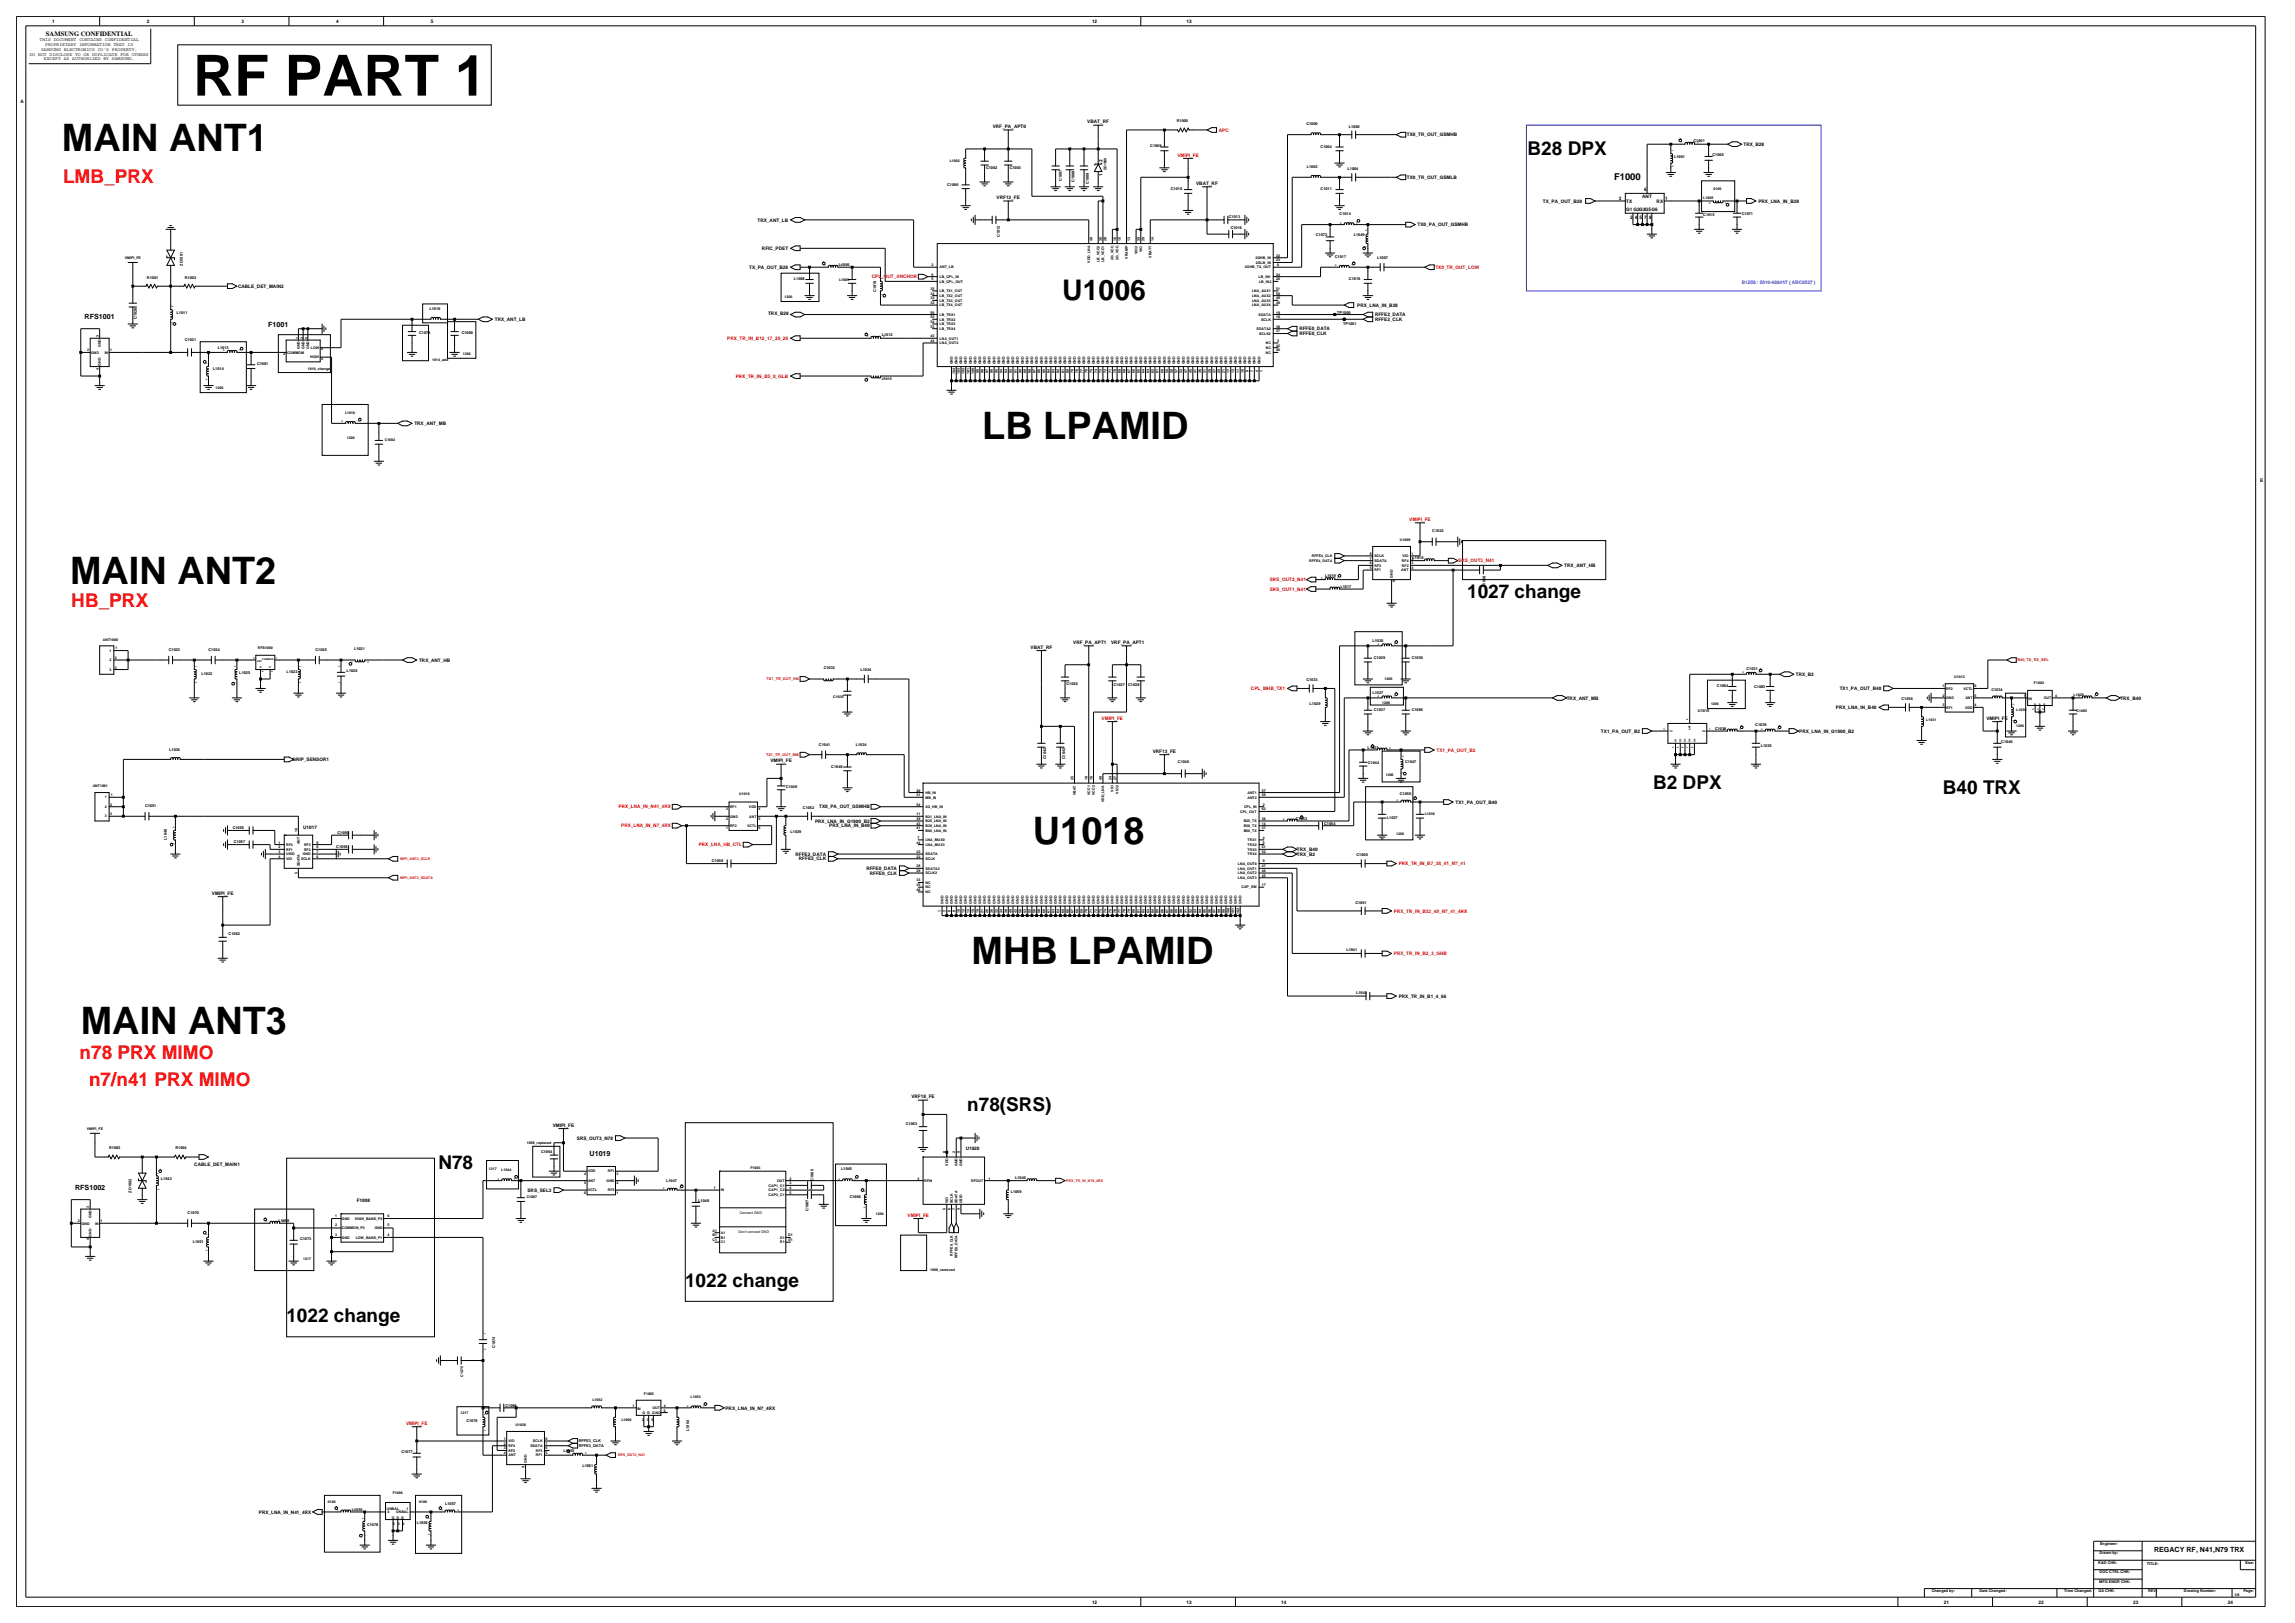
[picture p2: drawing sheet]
<svg xmlns="http://www.w3.org/2000/svg" width="420mm" height="297mm" viewBox="0 0 420 297" stroke-linecap="round" stroke-linejoin="round" font-family="sans-serif">
<defs><g id="words">
<text font-size="10.4" x="35.3" y="17.5">RF PART 1</text>
<g font-size="6.9">
<text x="11.3" y="27.7">MAIN ANT1</text>
<text x="179.8" y="80.3">LB LPAMID</text>
<text x="12.8" y="106.9">MAIN ANT2</text>
<text x="189" y="154.4">U1018</text>
<text x="177.8" y="176.4">MHB LPAMID</text>
<text x="14.8" y="189.2">MAIN ANT3</text>
</g>
<text font-size="5.2" x="194.4" y="54.9">U1006</text>
<g font-size="3.5">
<text x="279.6" y="28.3">B28 DPX</text>
<text x="268.5" y="109.5">1027 change</text>
<text x="302.5" y="144.4">B2 DPX</text>
<text x="355.6" y="145.2">B40 TRX</text>
<text x="177" y="203.2">n78(SRS)</text>
<text x="80.2" y="213.8">N78</text>
<text x="125.4" y="235.5">1022 change</text>
<text x="52.4" y="242">1022 change</text>
</g>
<g font-size="3.5" fill="#f00">
<text x="11.5" y="33.5">LMB_PRX</text>
<text x="13.1" y="111">HB_PRX</text>
<text x="14.6" y="193.7">n78 PRX MIMO</text>
<text x="16.3" y="198.7">n7/n41 PRX MIMO</text>
</g>
<text font-size="1.7" x="295.4" y="32.8">F1000</text>
<g font-size="1.3">
<text x="15.5" y="58.4">RFS1001</text>
<text x="49.1" y="59.8">F1001</text>
<text x="107.9" y="211.6">U1019</text>
<text x="13.8" y="217.8">RFS1002</text>
<text x="394.2" y="284.1">REGACY RF, N41,N79 TRX</text>
</g>
<text font-size="1.2" x="8.4" y="6.5">SAMSUNG CONFIDENTIAL</text>
<g font-size=".9">
<text x="9.5" y="4.2">1</text>
<text x="26.9" y="4.2">2</text>
<text x="44.2" y="4.2">3</text>
<text x="61.5" y="4.2">4</text>
<text x="78.8" y="4.2">5</text>
<text x="199.8" y="4.2">12</text>
<text x="217.2" y="4.2">13</text>
<text x="5.4" y="10.2">DO NOT DISCLOSE TO OR DUPLICATE FOR OTHERS</text>
<text x="7.3" y="7.6">THIS DOCUMENT CONTAINS CONFIDENTIAL</text>
<text x="7.5" y="9.3">SAMSUNG ELECTRONICS CO'S PROPERTY.</text>
<text x="8" y="11">EXCEPT AS AUTHORIZED BY SAMSUNG.</text>
<text x="8.3" y="8.4">PROPRIETARY INFORMATION THAT IS</text>
<text x="3.8" y="18.9">A</text>
<text x="181.7" y="23.5">VRF_PA_APT0</text>
<text x="199" y="22.6">VBAT_RF</text>
<text x="201.8" y="29.6" transform="rotate(-90 201.8 29.6)">2</text>
<text x="257.5" y="25">TX0_TR_OUT_GSMHB</text>
<text x="319.1" y="26.7">TRX_B28</text>
<text x="201.8" y="32.3" transform="rotate(-90 201.8 32.3)">1</text>
<text x="218.9" y="33.8">VBAT_RF</text>
<text x="257.5" y="32.7">TX0_TR_OUT_GSMLB</text>
<text x="300.9" y="35">6</text>
<text x="138.6" y="40.5">TRX_ANT_LB</text>
<text x="182.4" y="36.4">VRF13_FE</text>
<text x="259.4" y="41.4">TX0_PA_OUT_GSMHB</text>
<text x="282.4" y="37.1">TX_PA_OUT_B28</text>
<text x="296.2" y="36.6">3</text>
<text x="297.6" y="38.7">G1 G2G3G5G6</text>
<text x="297.6" y="37.1">TX</text>
<text x="298.3" y="40.1">2</text>
<text x="299.2" y="40.1">4</text>
<text x="300.1" y="40.1">5</text>
<text x="300.5" y="36.2">ANT</text>
<text x="300.9" y="40.1">7</text>
<text x="301.8" y="40.1">8</text>
<text x="303.2" y="37.1">RX</text>
<text x="304.8" y="36.6">1</text>
<text x="321.8" y="37.1">PRX_LNA_IN_B28</text>
<text x="139.4" y="45.7">RFIC_PDET</text>
<text x="43.6" y="52.7">CABLE_DET_MAIN2</text>
<text x="137.1" y="49.2">TX_PA_OUT_B28</text>
<text x="90.6" y="58.7">TRX_ANT_LB</text>
<text x="140.6" y="57.7">TRX_B28</text>
<text x="248.4" y="56.1">PRX_LNA_IN_B28</text>
<text x="251.6" y="58.7">RFFE2_CLK</text>
<text x="251.6" y="57.9">RFFE2_DATA</text>
<text x="237.8" y="60.5">RFFE0_DATA</text>
<text x="237.8" y="61.3">RFFE0_CLK</text>
<text x="75.8" y="77.8">TRX_ANT_MB</text>
<text x="413.6" y="88.2">E</text>
<text x="286.3" y="103.8">TRX_ANT_HB</text>
<text x="188.6" y="118.7">VBAT_RF</text>
<text x="196.4" y="117.8">VRF_PA_APT1</text>
<text x="203.3" y="117.8">VRF_PA_APT1</text>
<text x="76.7" y="121.1">TRX_ANT_HB</text>
<text x="328.7" y="123.7">TRX_B2</text>
<text x="286.7" y="128">TRX_ANT_MB</text>
<text x="336" y="129.7">PRX_LNA_IN_B40</text>
<text x="336.7" y="126.3">TX1_PA_OUT_B40</text>
<text x="363.5" y="131.7">VMIPI_FE</text>
<text x="388" y="128">TRX_B40</text>
<text x="211" y="137.8">VRF13_FE</text>
<text x="293" y="134.1">TX1_PA_OUT_B2</text>
<text x="329.3" y="134.1">PRX_LNA_IN_G1900_B2</text>
<text x="53.5" y="139.3">GRIP_SENSOR1</text>
<text x="141" y="139.5">VMIPI_FE</text>
<text x="149.9" y="147.9">TX0_PA_OUT_GSMHB</text>
<text x="266.4" y="147.1">TX1_PA_OUT_B40</text>
<text x="55.5" y="151.6">U1017</text>
<text x="149.2" y="150.5">PRX_LNA_IN_G1900_B2</text>
<text x="151.7" y="151.4">PRX_LNA_IN_B40</text>
<text x="237.3" y="155.7">TRX_B40</text>
<text x="145.6" y="156.6">RFFE2_DATA</text>
<text x="146.2" y="157.5">RFFE2_CLK</text>
<text x="158.5" y="159.2">RFFE0_DATA</text>
<text x="159.2" y="160.1">RFFE0_CLK</text>
<text x="237.3" y="156.6">TRX_B2</text>
<text x="38.8" y="163.7">VMIPI_FE</text>
<text x="256" y="182.6">PRX_TR_IN_B1_4_66</text>
<text x="166.8" y="201">VRF18_FE</text>
<text x="101.1" y="206.2">VMIPI_FE</text>
<text x="105.6" y="208.6">SRS_OUT3_N78</text>
<text x="35.6" y="213.3">CABLE_DET_MAIN1</text>
<text x="176.7" y="210.5">U1020</text>
<text x="65.3" y="220">F1008</text>
<text x="96.5" y="218.1">SRS_SEL3</text>
<text x="132.8" y="257.9">PRX_LNA_IN_N7_4RX</text>
<text x="47.4" y="277">PRX_LNA_IN_N41_4RX</text>
<text x="199.8" y="293.4">12</text>
<text x="217.2" y="293.4">13</text>
<text x="234.5" y="293.4">14</text>
<text x="355.7" y="293.4">21</text>
<text x="373.1" y="293.4">22</text>
<text x="390.4" y="293.4">23</text>
<text x="407.7" y="293.4">24</text>
</g>
<g font-size=".9" fill="#f00">
<text x="215.5" y="28.6">VMIPI_FE</text>
<text x="223.1" y="24.1">APC</text>
<text x="159.5" y="50.9">CPL_OUT_ANCHOR</text>
<text x="262.7" y="49.2">TX0_TR_OUT_LOW</text>
<text x="133.1" y="62.2">PRX_TR_IN_B12_17_20_28</text>
<text x="134.6" y="69.1">PRX_TR_IN_B5_8_GLB</text>
<text x="257.9" y="95.3">VMIPI_FE</text>
<text x="232.4" y="106.4">SRS_OUT2_N41</text>
<text x="266.9" y="102.9">SRS_OUT3_N41</text>
<text x="232.4" y="108.1">SRS_OUT1_N41</text>
<text x="201.6" y="131.7">VMIPI_FE</text>
<text x="228.9" y="126.3">CPL_MHB_TX1</text>
<text x="262.9" y="137.5">TX1_PA_OUT_B2</text>
<text x="113.2" y="147.9">PRX_LNA_IN_N41_4RX</text>
<text x="113.7" y="151.4">PRX_LNA_IN_N7_4RX</text>
<text x="127.9" y="154.9">PRX_LNA_HB_CTL</text>
<text x="256" y="158.3">PRX_TR_IN_B7_38_41_N7_41</text>
<text x="255.1" y="167">PRX_TR_IN_B32_40_N7_41_4RX</text>
<text x="255.1" y="174.8">PRX_TR_IN_B2_3_GHB</text>
<text x="166.1" y="222.6">VMIPI_FE</text>
<text x="74.3" y="260.7">VMIPI_FE</text>
</g>
<text font-size=".9" fill="#00f" x="318.8" y="51.9">B1250 : 2910-000417 ( ABC0527 )</text>
<g font-size=".7">
<text x="215.4" y="22.4">R1000</text>
<text x="239.1" y="22.9">C1000</text>
<text x="246.8" y="23.4">L1000</text>
<text x="173.8" y="29.6">L1002</text>
<text x="210.5" y="26.8">C1069</text>
<text x="241.7" y="27">C1004</text>
<text x="306.4" y="28.8">L1001</text>
<text x="309.9" y="26">C1001</text>
<text x="313.4" y="28.6">C1005</text>
<text x="173.3" y="34">C1006</text>
<text x="180.4" y="31">C1002</text>
<text x="184.8" y="31">C1003</text>
<text x="194.3" y="33.1" transform="rotate(-90 194.3 33.1)">C1007</text>
<text x="196.6" y="33.3" transform="rotate(-90 196.6 33.3)">C1008</text>
<text x="199.2" y="33.7" transform="rotate(-90 199.2 33.7)">C1009</text>
<text x="202.5" y="31.2" transform="rotate(-90 202.5 31.2)">ZD1000</text>
<text x="214.3" y="34.8">C1010</text>
<text x="239.2" y="30.7">L1003</text>
<text x="241.7" y="34.8">C1011</text>
<text x="246.6" y="31.2">L1004</text>
<text x="313.6" y="34.8">0106</text>
<text x="224.9" y="39.9">C1013</text>
<text x="225.2" y="41.8">C1016</text>
<text x="245.1" y="39.4">C1014</text>
<text x="311.7" y="39.6">C1015</text>
<text x="311.7" y="36.4">L1005</text>
<text x="318.8" y="39.4">C1071</text>
<text x="22.8" y="47.4">VMIPI_FE</text>
<text x="183" y="43.4" transform="rotate(-90 183 43.4)">C1012</text>
<text x="199.9" y="44.1" transform="rotate(-90 199.9 44.1)">40</text>
<text x="201.2" y="48" transform="rotate(-90 201.2 48)">LB_VCC2</text>
<text x="201.6" y="44.1" transform="rotate(-90 201.6 44.1)">30</text>
<text x="202.1" y="48" transform="rotate(-90 202.1 48)">LB_VCC1</text>
<text x="202.5" y="44.1" transform="rotate(-90 202.5 44.1)">28</text>
<text x="203.8" y="47.6" transform="rotate(-90 203.8 47.6)">2G_VCC</text>
<text x="204.2" y="44.1" transform="rotate(-90 204.2 44.1)">16</text>
<text x="204.7" y="47.6" transform="rotate(-90 204.7 47.6)">2G_VCC</text>
<text x="205.1" y="44.1" transform="rotate(-90 205.1 44.1)">15</text>
<text x="206.4" y="47.4" transform="rotate(-90 206.4 47.4)">VRAMP</text>
<text x="206.8" y="44.1" transform="rotate(-90 206.8 44.1)">13</text>
<text x="208.1" y="46.5" transform="rotate(-90 208.1 46.5)">VIO2</text>
<text x="208.6" y="44.1" transform="rotate(-90 208.6 44.1)">39</text>
<text x="209" y="46.1" transform="rotate(-90 209 46.1)">VIO</text>
<text x="209.4" y="44.1" transform="rotate(-90 209.4 44.1)">20</text>
<text x="210.7" y="47.2" transform="rotate(-90 210.7 47.2)">VBATT</text>
<text x="211.2" y="44.1" transform="rotate(-90 211.2 44.1)">14</text>
<text x="229.8" y="47.4">2GHB_IN</text>
<text x="233.5" y="47.8">23</text>
<text x="233.5" y="47">22</text>
<text x="240.8" y="43.3">C1072</text>
<text x="244.3" y="47.2">C1017</text>
<text x="247.7" y="43.3">L1049</text>
<text x="252" y="47.4">L1007</text>
<text x="26.9" y="51">R1001</text>
<text x="33.5" y="48.6" transform="rotate(-90 33.5 48.6)">ZD1001</text>
<text x="33.8" y="51">R1002</text>
<text x="145.3" y="51.3">L1008</text>
<text x="153.5" y="48.7">L1006</text>
<text x="153.6" y="51.5">L1009</text>
<text x="160.4" y="53.4" transform="rotate(-90 160.4 53.4)">C1019</text>
<text x="170.3" y="53.9">34</text>
<text x="170.3" y="53">35</text>
<text x="170.5" y="50.4">6</text>
<text x="170.5" y="51.3">5</text>
<text x="170.5" y="48.7">2</text>
<text x="172" y="50.9">LB_CPL_IN</text>
<text x="172" y="51.7">LB_CPL_OUT</text>
<text x="172" y="53.5">LB_TX1_OUT</text>
<text x="172" y="49.1">ANT_LB</text>
<text x="199.5" y="48.1" transform="rotate(-90 199.5 48.1)">VDD_LNA</text>
<text x="227.8" y="49.1">2GHB_TX_OUT</text>
<text x="229.1" y="53.5">LNA_AUX1</text>
<text x="229.8" y="48.3">2GLB_IN</text>
<text x="230.3" y="50.9">LB_IN1</text>
<text x="230.4" y="51.7">LB_IN2</text>
<text x="233.5" y="53.9">50</text>
<text x="233.5" y="53">51</text>
<text x="233.5" y="50.4">24</text>
<text x="233.5" y="51.3">26</text>
<text x="233.7" y="48.7">8</text>
<text x="246.9" y="51.3">C1018</text>
<text x="25" y="58.4" transform="rotate(-90 25 58.4)">C1020</text>
<text x="32.3" y="57.4">L1011</text>
<text x="78.6" y="56.7">L1010</text>
<text x="143.6" y="54.5">1206</text>
<text x="170.3" y="60">53</text>
<text x="170.3" y="59.1">54</text>
<text x="170.3" y="58.2">55</text>
<text x="170.3" y="57.4">56</text>
<text x="170.3" y="55.6">32</text>
<text x="170.3" y="54.8">33</text>
<text x="172" y="59.5">LB_TRX3</text>
<text x="172" y="58.7">LB_TRX2</text>
<text x="172" y="57.8">LB_TRX1</text>
<text x="172" y="56.1">LB_TX4_OUT</text>
<text x="172" y="55.2">LB_TX3_OUT</text>
<text x="172" y="54.3">LB_TX2_OUT</text>
<text x="229.1" y="56.1">LNA_AUX4</text>
<text x="229.1" y="55.2">LNA_AUX3</text>
<text x="229.1" y="54.3">LNA_AUX2</text>
<text x="230.3" y="57.8">SDATA</text>
<text x="230.8" y="58.7">SCLK</text>
<text x="233.5" y="55.6">48</text>
<text x="233.5" y="54.8">49</text>
<text x="233.5" y="60">38</text>
<text x="233.5" y="58.2">18</text>
<text x="233.5" y="57.4">19</text>
<text x="244.7" y="57.4">TP1000</text>
<text x="245.8" y="59.5">TP1001</text>
<text x="16" y="64.3">2</text>
<text x="16.7" y="64.7">GND</text>
<text x="18.1" y="61.7" transform="rotate(-90 18.1 61.7)">3</text>
<text x="18.5" y="63.5" transform="rotate(-90 18.5 63.5)">GND</text>
<text x="19.2" y="64.7">IN</text>
<text x="20.1" y="64.3">1</text>
<text x="33.8" y="62.3">C1021</text>
<text x="39.8" y="63.8">L1013</text>
<text x="51.8" y="65">2</text>
<text x="52.5" y="64.7">COMMOM</text>
<text x="54.6" y="62.1" transform="rotate(-90 54.6 62.1)">1</text>
<text x="54.8" y="63.9" transform="rotate(-90 54.8 63.9)">GND</text>
<text x="55.5" y="62.1" transform="rotate(-90 55.5 62.1)">3</text>
<text x="55.7" y="63.9" transform="rotate(-90 55.7 63.9)">GND</text>
<text x="56.3" y="62.1" transform="rotate(-90 56.3 62.1)">5</text>
<text x="56.6" y="63.9" transform="rotate(-90 56.6 63.9)">GND</text>
<text x="56.8" y="65.6">HIGH</text>
<text x="56.9" y="63.9">LOW</text>
<text x="58.8" y="65.8">4</text>
<text x="58.8" y="64.1">6</text>
<text x="76.7" y="61">C1079</text>
<text x="84.5" y="61">C1080</text>
<text x="84.7" y="64.9">1206</text>
<text x="161.4" y="61.5">L1012</text>
<text x="170.3" y="61.7">43</text>
<text x="170.3" y="62.6">44</text>
<text x="172" y="60.4">LB_TRX4</text>
<text x="172" y="63">LNA_OUT2</text>
<text x="172" y="62.1">LNA_OUT1</text>
<text x="230" y="60.4">SDATA2</text>
<text x="230.4" y="61.3">SCLK2</text>
<text x="231.6" y="64.7">NC</text>
<text x="231.6" y="63.9">NC</text>
<text x="231.6" y="63">NC</text>
<text x="233.5" y="64.3">46</text>
<text x="233.5" y="63.4">42</text>
<text x="233.5" y="60.8">37</text>
<text x="233.7" y="62.6">3</text>
<text x="18.1" y="67.6" transform="rotate(-90 18.1 67.6)">4</text>
<text x="18.5" y="66.9" transform="rotate(-90 18.5 66.9)">GND</text>
<text x="39" y="67.7">L1014</text>
<text x="39.5" y="71.2">1206</text>
<text x="47" y="66.9">C1081</text>
<text x="56.3" y="67.7">1018_change</text>
<text x="79.1" y="66">1014_add</text>
<text x="161.4" y="69.5">L1015</text>
<text x="174.4" y="66.7" transform="rotate(-90 174.4 66.7)">GND</text>
<text x="174.8" y="68.5" transform="rotate(-90 174.8 68.5)">104</text>
<text x="175.2" y="66.7" transform="rotate(-90 175.2 66.7)">GND</text>
<text x="175.7" y="68.5" transform="rotate(-90 175.7 68.5)">103</text>
<text x="176.1" y="66.7" transform="rotate(-90 176.1 66.7)">GND</text>
<text x="176.5" y="68.5" transform="rotate(-90 176.5 68.5)">102</text>
<text x="177" y="66.7" transform="rotate(-90 177 66.7)">GND</text>
<text x="177.4" y="68.5" transform="rotate(-90 177.4 68.5)">101</text>
<text x="177.8" y="66.7" transform="rotate(-90 177.8 66.7)">GND</text>
<text x="178.3" y="68.5" transform="rotate(-90 178.3 68.5)">100</text>
<text x="178.7" y="66.7" transform="rotate(-90 178.7 66.7)">GND</text>
<text x="179.1" y="68.3" transform="rotate(-90 179.1 68.3)">99</text>
<text x="179.6" y="66.7" transform="rotate(-90 179.6 66.7)">GND</text>
<text x="180" y="68.3" transform="rotate(-90 180 68.3)">98</text>
<text x="180.4" y="66.7" transform="rotate(-90 180.4 66.7)">GND</text>
<text x="180.9" y="68.3" transform="rotate(-90 180.9 68.3)">97</text>
<text x="181.3" y="66.7" transform="rotate(-90 181.3 66.7)">GND</text>
<text x="181.7" y="68.3" transform="rotate(-90 181.7 68.3)">96</text>
<text x="182.2" y="66.7" transform="rotate(-90 182.2 66.7)">GND</text>
<text x="182.6" y="68.3" transform="rotate(-90 182.6 68.3)">95</text>
<text x="183" y="66.7" transform="rotate(-90 183 66.7)">GND</text>
<text x="183.4" y="68.3" transform="rotate(-90 183.4 68.3)">94</text>
<text x="183.9" y="66.7" transform="rotate(-90 183.9 66.7)">GND</text>
<text x="184.3" y="68.3" transform="rotate(-90 184.3 68.3)">93</text>
<text x="184.8" y="66.7" transform="rotate(-90 184.8 66.7)">GND</text>
<text x="185.2" y="68.3" transform="rotate(-90 185.2 68.3)">92</text>
<text x="185.6" y="66.7" transform="rotate(-90 185.6 66.7)">GND</text>
<text x="186.1" y="68.3" transform="rotate(-90 186.1 68.3)">91</text>
<text x="186.5" y="66.7" transform="rotate(-90 186.5 66.7)">GND</text>
<text x="186.9" y="68.3" transform="rotate(-90 186.9 68.3)">90</text>
<text x="187.3" y="66.7" transform="rotate(-90 187.3 66.7)">GND</text>
<text x="187.8" y="68.3" transform="rotate(-90 187.8 68.3)">89</text>
<text x="188.2" y="66.7" transform="rotate(-90 188.2 66.7)">GND</text>
<text x="188.7" y="68.3" transform="rotate(-90 188.7 68.3)">88</text>
<text x="189.1" y="66.7" transform="rotate(-90 189.1 66.7)">GND</text>
<text x="189.5" y="68.3" transform="rotate(-90 189.5 68.3)">87</text>
<text x="190" y="66.7" transform="rotate(-90 190 66.7)">GND</text>
<text x="190.4" y="68.3" transform="rotate(-90 190.4 68.3)">86</text>
<text x="190.8" y="66.7" transform="rotate(-90 190.8 66.7)">GND</text>
<text x="191.2" y="68.3" transform="rotate(-90 191.2 68.3)">85</text>
<text x="191.7" y="66.7" transform="rotate(-90 191.7 66.7)">GND</text>
<text x="192.1" y="68.3" transform="rotate(-90 192.1 68.3)">84</text>
<text x="192.6" y="66.7" transform="rotate(-90 192.6 66.7)">GND</text>
<text x="193" y="68.3" transform="rotate(-90 193 68.3)">83</text>
<text x="193.4" y="66.7" transform="rotate(-90 193.4 66.7)">GND</text>
<text x="193.9" y="68.3" transform="rotate(-90 193.9 68.3)">82</text>
<text x="194.3" y="66.7" transform="rotate(-90 194.3 66.7)">GND</text>
<text x="194.7" y="68.3" transform="rotate(-90 194.7 68.3)">81</text>
<text x="195.1" y="66.7" transform="rotate(-90 195.1 66.7)">GND</text>
<text x="195.6" y="68.3" transform="rotate(-90 195.6 68.3)">80</text>
<text x="196" y="66.7" transform="rotate(-90 196 66.7)">GND</text>
<text x="196.4" y="68.3" transform="rotate(-90 196.4 68.3)">79</text>
<text x="196.9" y="66.7" transform="rotate(-90 196.9 66.7)">GND</text>
<text x="197.3" y="68.3" transform="rotate(-90 197.3 68.3)">78</text>
<text x="197.7" y="66.7" transform="rotate(-90 197.7 66.7)">GND</text>
<text x="198.2" y="68.3" transform="rotate(-90 198.2 68.3)">77</text>
<text x="198.6" y="66.7" transform="rotate(-90 198.6 66.7)">GND</text>
<text x="199" y="68.3" transform="rotate(-90 199 68.3)">76</text>
<text x="199.5" y="66.7" transform="rotate(-90 199.5 66.7)">GND</text>
<text x="199.9" y="68.3" transform="rotate(-90 199.9 68.3)">75</text>
<text x="200.3" y="66.7" transform="rotate(-90 200.3 66.7)">GND</text>
<text x="200.8" y="68.3" transform="rotate(-90 200.8 68.3)">74</text>
<text x="201.2" y="66.7" transform="rotate(-90 201.2 66.7)">GND</text>
<text x="201.6" y="68.3" transform="rotate(-90 201.6 68.3)">73</text>
<text x="202.1" y="66.7" transform="rotate(-90 202.1 66.7)">GND</text>
<text x="202.5" y="68.3" transform="rotate(-90 202.5 68.3)">72</text>
<text x="202.9" y="66.7" transform="rotate(-90 202.9 66.7)">GND</text>
<text x="203.4" y="68.3" transform="rotate(-90 203.4 68.3)">71</text>
<text x="203.8" y="66.7" transform="rotate(-90 203.8 66.7)">GND</text>
<text x="204.2" y="68.3" transform="rotate(-90 204.2 68.3)">70</text>
<text x="204.7" y="66.7" transform="rotate(-90 204.7 66.7)">GND</text>
<text x="205.1" y="68.3" transform="rotate(-90 205.1 68.3)">69</text>
<text x="205.5" y="66.7" transform="rotate(-90 205.5 66.7)">GND</text>
<text x="206" y="68.3" transform="rotate(-90 206 68.3)">68</text>
<text x="206.4" y="66.7" transform="rotate(-90 206.4 66.7)">GND</text>
<text x="206.8" y="68.3" transform="rotate(-90 206.8 68.3)">67</text>
<text x="207.3" y="66.7" transform="rotate(-90 207.3 66.7)">GND</text>
<text x="207.7" y="68.3" transform="rotate(-90 207.7 68.3)">66</text>
<text x="208.1" y="66.7" transform="rotate(-90 208.1 66.7)">GND</text>
<text x="208.6" y="68.3" transform="rotate(-90 208.6 68.3)">65</text>
<text x="209" y="66.7" transform="rotate(-90 209 66.7)">GND</text>
<text x="209.4" y="68.3" transform="rotate(-90 209.4 68.3)">64</text>
<text x="209.9" y="66.7" transform="rotate(-90 209.9 66.7)">GND</text>
<text x="210.3" y="68.3" transform="rotate(-90 210.3 68.3)">63</text>
<text x="210.7" y="66.7" transform="rotate(-90 210.7 66.7)">GND</text>
<text x="211.2" y="68.3" transform="rotate(-90 211.2 68.3)">62</text>
<text x="211.6" y="66.7" transform="rotate(-90 211.6 66.7)">GND</text>
<text x="212" y="68.3" transform="rotate(-90 212 68.3)">61</text>
<text x="212.5" y="66.7" transform="rotate(-90 212.5 66.7)">GND</text>
<text x="212.9" y="68.3" transform="rotate(-90 212.9 68.3)">60</text>
<text x="213.3" y="66.7" transform="rotate(-90 213.3 66.7)">GND</text>
<text x="213.8" y="68.3" transform="rotate(-90 213.8 68.3)">59</text>
<text x="214.2" y="66.7" transform="rotate(-90 214.2 66.7)">GND</text>
<text x="214.6" y="68.3" transform="rotate(-90 214.6 68.3)">58</text>
<text x="215.1" y="66.7" transform="rotate(-90 215.1 66.7)">GND</text>
<text x="215.5" y="68.3" transform="rotate(-90 215.5 68.3)">57</text>
<text x="215.9" y="66.7" transform="rotate(-90 215.9 66.7)">GND</text>
<text x="216.4" y="68.3" transform="rotate(-90 216.4 68.3)">52</text>
<text x="216.8" y="66.7" transform="rotate(-90 216.8 66.7)">GND</text>
<text x="217.2" y="68.3" transform="rotate(-90 217.2 68.3)">47</text>
<text x="217.7" y="66.7" transform="rotate(-90 217.7 66.7)">GND</text>
<text x="218.1" y="68.3" transform="rotate(-90 218.1 68.3)">45</text>
<text x="218.5" y="66.7" transform="rotate(-90 218.5 66.7)">GND</text>
<text x="219" y="68.3" transform="rotate(-90 219 68.3)">41</text>
<text x="219.4" y="66.7" transform="rotate(-90 219.4 66.7)">GND</text>
<text x="219.8" y="68.3" transform="rotate(-90 219.8 68.3)">36</text>
<text x="220.3" y="66.7" transform="rotate(-90 220.3 66.7)">GND</text>
<text x="220.7" y="68.3" transform="rotate(-90 220.7 68.3)">31</text>
<text x="221.1" y="66.7" transform="rotate(-90 221.1 66.7)">GND</text>
<text x="221.6" y="68.3" transform="rotate(-90 221.6 68.3)">29</text>
<text x="222" y="66.7" transform="rotate(-90 222 66.7)">GND</text>
<text x="222.4" y="68.3" transform="rotate(-90 222.4 68.3)">27</text>
<text x="222.9" y="66.7" transform="rotate(-90 222.9 66.7)">GND</text>
<text x="223.3" y="68.3" transform="rotate(-90 223.3 68.3)">25</text>
<text x="223.7" y="66.7" transform="rotate(-90 223.7 66.7)">GND</text>
<text x="224.2" y="68.3" transform="rotate(-90 224.2 68.3)">21</text>
<text x="224.6" y="66.7" transform="rotate(-90 224.6 66.7)">GND</text>
<text x="225" y="68.3" transform="rotate(-90 225 68.3)">17</text>
<text x="225.5" y="66.7" transform="rotate(-90 225.5 66.7)">GND</text>
<text x="225.9" y="68.3" transform="rotate(-90 225.9 68.3)">12</text>
<text x="226.3" y="66.7" transform="rotate(-90 226.3 66.7)">GND</text>
<text x="226.8" y="68.3" transform="rotate(-90 226.8 68.3)">11</text>
<text x="227.2" y="66.7" transform="rotate(-90 227.2 66.7)">GND</text>
<text x="227.6" y="68.3" transform="rotate(-90 227.6 68.3)">10</text>
<text x="228.1" y="66.7" transform="rotate(-90 228.1 66.7)">GND</text>
<text x="228.5" y="68.1" transform="rotate(-90 228.5 68.1)">9</text>
<text x="228.9" y="66.7" transform="rotate(-90 228.9 66.7)">GND</text>
<text x="229.4" y="68.1" transform="rotate(-90 229.4 68.1)">7</text>
<text x="229.8" y="66.7" transform="rotate(-90 229.8 66.7)">GND</text>
<text x="230.2" y="68.1" transform="rotate(-90 230.2 68.1)">4</text>
<text x="230.7" y="66.7" transform="rotate(-90 230.7 66.7)">GND</text>
<text x="231.1" y="68.1" transform="rotate(-90 231.1 68.1)">1</text>
<text x="63.1" y="75.7">L1016</text>
<text x="63.5" y="80.3">1206</text>
<text x="70.4" y="80.7">C1082</text>
<text x="240.1" y="102">RFFE4_CLK</text>
<text x="250.7" y="101.5">8</text>
<text x="251.5" y="102">SCLK</text>
<text x="256.2" y="99">U1009</text>
<text x="256.7" y="102">VIO</text>
<text x="258.3" y="101.5">1</text>
<text x="262.1" y="97.4">C1022</text>
<text x="239.6" y="102.8">RFFE4_DATA</text>
<text x="242.5" y="105.6">L1019</text>
<text x="245.3" y="107.6">L1017</text>
<text x="250.7" y="104.2">5</text>
<text x="250.7" y="103.3">6</text>
<text x="250.7" y="102.4">7</text>
<text x="251.5" y="104.6">RF1</text>
<text x="251.5" y="103.7">RF3</text>
<text x="251.5" y="102.8">SDATA</text>
<text x="254.9" y="105.7" transform="rotate(-90 254.9 105.7)">GND</text>
<text x="255.3" y="106.6" transform="rotate(-90 255.3 106.6)">9</text>
<text x="256.5" y="104.6">ANT</text>
<text x="256.6" y="103.7">RF2</text>
<text x="256.6" y="102.8">RF4</text>
<text x="258.3" y="102.4">2L1018</text>
<text x="258.3" y="103.3">3</text>
<text x="258.3" y="104.2">4</text>
<text x="271.8" y="107.5" transform="rotate(-90 271.8 107.5)">C1068</text>
<text x="18.8" y="117.3">ANT1000</text>
<text x="20" y="119.3">1</text>
<text x="21.1" y="118.8">1</text>
<text x="30.9" y="119">C1023</text>
<text x="38.2" y="119">C1024</text>
<text x="47.2" y="118.8">RFS1000</text>
<text x="57.7" y="119">C1025</text>
<text x="64.8" y="118.9">L1021</text>
<text x="251.2" y="117.5">L1020</text>
<text x="20" y="121">2</text>
<text x="20" y="122.7">3</text>
<text x="21" y="120.6">2</text>
<text x="21" y="122.3">3</text>
<text x="36.9" y="123.6">L1022</text>
<text x="43.8" y="123.4">L1025</text>
<text x="52.5" y="123.2">L1023</text>
<text x="63.4" y="123">L1026</text>
<text x="150.7" y="122.4">C1032</text>
<text x="157.5" y="122.7">L1024</text>
<text x="195.2" y="125.4">C1026</text>
<text x="203.8" y="125.5">C1027</text>
<text x="206.5" y="125.5">C1028</text>
<text x="239.1" y="124.7">C1033</text>
<text x="251.4" y="120.6">C1029</text>
<text x="253.4" y="124.5">1206</text>
<text x="258.4" y="120.6">C1030</text>
<text x="314.2" y="125.8">C1084</text>
<text x="319.6" y="122.5">C1031</text>
<text x="321" y="126">C1083</text>
<text x="355.5" y="125.8">1</text>
<text x="357.6" y="124.1">U1012</text>
<text x="361.4" y="125.8">6</text>
<text x="372.2" y="125.1">F1002</text>
<text x="152.5" y="127.8">C1035</text>
<text x="239.7" y="129">L1029</text>
<text x="251.2" y="127.1">L1027</text>
<text x="251.4" y="130.1">C1037</text>
<text x="252.9" y="128.8">1206</text>
<text x="258.4" y="130.1">C1086</text>
<text x="310.7" y="130.3">U1015</text>
<text x="313.1" y="129">1206</text>
<text x="348" y="128.1">C1036</text>
<text x="352.5" y="131.9">L1031</text>
<text x="355.5" y="127.5">2</text>
<text x="355.5" y="129.3">3</text>
<text x="356.2" y="127.9">GND</text>
<text x="356.2" y="129.7">RF1</text>
<text x="356.2" y="126.2">RF2</text>
<text x="359.3" y="126.2">VCTL</text>
<text x="359.6" y="129.7">VDD</text>
<text x="359.7" y="127.9">ANT</text>
<text x="361.4" y="127.5">5</text>
<text x="361.4" y="129.3">4</text>
<text x="364.4" y="126.4">C1034</text>
<text x="369" y="130.1">L1030</text>
<text x="370.4" y="127.5">1</text>
<text x="371.3" y="128.1">IN</text>
<text x="374" y="127.9">OUT</text>
<text x="376.1" y="127.5">4</text>
<text x="379.5" y="127.3">L1028</text>
<text x="380" y="130.3">C1085</text>
<text x="31" y="137.4">L1036</text>
<text x="149.9" y="136.6">C1041</text>
<text x="156.6" y="136.6">L1034</text>
<text x="250.3" y="137">L1033</text>
<text x="313.9" y="133.6">C1038</text>
<text x="321.2" y="132.9">C1039</text>
<text x="322.2" y="136.7">L1035</text>
<text x="366.3" y="136">C1040</text>
<text x="369" y="133.1">1206</text>
<text x="17" y="144">ANT1001</text>
<text x="152.1" y="140.5">C1048</text>
<text x="191.5" y="139" transform="rotate(-90 191.5 139)">C1042</text>
<text x="194.9" y="139" transform="rotate(-90 194.9 139)">C1043</text>
<text x="196.4" y="142.8" transform="rotate(-90 196.4 142.8)">25</text>
<text x="199" y="142.8" transform="rotate(-90 199 142.8)">18</text>
<text x="199.9" y="142.8" transform="rotate(-90 199.9 142.8)">16</text>
<text x="201.6" y="142.8" transform="rotate(-90 201.6 142.8)">49</text>
<text x="203.4" y="142.8" transform="rotate(-90 203.4 142.8)">24</text>
<text x="204.2" y="142.8" transform="rotate(-90 204.2 142.8)">27</text>
<text x="215.6" y="139.7">C1046</text>
<text x="250.3" y="139.8">C1044</text>
<text x="253.6" y="142">1206</text>
<text x="257.1" y="139.6">C1047</text>
<text x="19.2" y="146.1">1</text>
<text x="19.2" y="147.8">2</text>
<text x="19.2" y="149.6">3</text>
<text x="20.1" y="147.5">2</text>
<text x="20.1" y="149.2">3</text>
<text x="20.3" y="145.7">1</text>
<text x="26.5" y="147.6">C1051</text>
<text x="132.9" y="150">2</text>
<text x="132.9" y="148.3">3</text>
<text x="133.6" y="149.6">GND</text>
<text x="133.6" y="147.9">RF1</text>
<text x="135.3" y="145.5">U1016</text>
<text x="137.1" y="147.9">VDD</text>
<text x="137.1" y="149.6">ANT</text>
<text x="138.8" y="150">5</text>
<text x="138.8" y="148.3">4</text>
<text x="143.8" y="144.2">C1049</text>
<text x="146.9" y="148.1">C1052</text>
<text x="167.7" y="147.4">54</text>
<text x="167.7" y="145.7">31</text>
<text x="167.7" y="144.8">20</text>
<text x="167.7" y="149.2">11</text>
<text x="169.4" y="147.9">2G_HB_IN</text>
<text x="169.4" y="146.1">MB_IN</text>
<text x="169.4" y="145.3">HB_IN</text>
<text x="169.4" y="149.6">B21_LNA_IN</text>
<text x="196.9" y="145.5" transform="rotate(-90 196.9 145.5)">VBAT</text>
<text x="199.5" y="145.5" transform="rotate(-90 199.5 145.5)">VCC1</text>
<text x="200.3" y="145.5" transform="rotate(-90 200.3 145.5)">VCC2</text>
<text x="202.1" y="146.8" transform="rotate(-90 202.1 146.8)">VDD_LNA</text>
<text x="203.8" y="144.8" transform="rotate(-90 203.8 144.8)">VIO</text>
<text x="204.7" y="145.2" transform="rotate(-90 204.7 145.2)">VIO2</text>
<text x="226.9" y="148.7">CPL_OUT</text>
<text x="227.7" y="147.9">CPL_IN</text>
<text x="228.3" y="146.1">ANT2</text>
<text x="228.3" y="145.3">ANT1</text>
<text x="230.9" y="145.7">59</text>
<text x="230.9" y="148.3">62</text>
<text x="230.9" y="144.8">57</text>
<text x="231.1" y="147.4">2</text>
<text x="253.8" y="149.8">L1037</text>
<text x="256.2" y="145.5">C1050</text>
<text x="260.7" y="149.2">L1038</text>
<text x="30.5" y="153.7" transform="rotate(-90 30.5 153.7)">L1040</text>
<text x="42.6" y="151.7">C1055</text>
<text x="42.8" y="154.3">C1057</text>
<text x="51" y="154.4">1</text>
<text x="51" y="155.2">2</text>
<text x="52.4" y="154.8">RF4</text>
<text x="52.4" y="155.7">RF1</text>
<text x="54.4" y="152.3" transform="rotate(-90 54.4 152.3)">10</text>
<text x="54.8" y="154.5" transform="rotate(-90 54.8 154.5)">ANT</text>
<text x="55.6" y="155.7">RF2</text>
<text x="55.6" y="154.8">RF3</text>
<text x="57.9" y="155.2">8</text>
<text x="57.9" y="154.4">9</text>
<text x="61.5" y="155.2">C1058</text>
<text x="61.8" y="152.6">C1056</text>
<text x="132.9" y="151.7">1</text>
<text x="133.6" y="151.3">RF2</text>
<text x="136.7" y="151.3">VCTL</text>
<text x="138.8" y="151.7">6</text>
<text x="144.7" y="152.4">L1039</text>
<text x="167.7" y="154.4">44</text>
<text x="167.7" y="150">39</text>
<text x="167.7" y="151.8">41</text>
<text x="167.7" y="150.9">43</text>
<text x="167.9" y="153.5">7</text>
<text x="169.4" y="153.9">LNA_MUX0</text>
<text x="169.4" y="154.8">LNA_MUX3</text>
<text x="169.4" y="150.5">B25_LNA_IN</text>
<text x="169.4" y="152.2">B66_LNA_IN</text>
<text x="169.4" y="151.3">B30_LNA_IN</text>
<text x="227.6" y="152.2">B66_TX</text>
<text x="227.6" y="150.5">B25_TX</text>
<text x="227.6" y="151.3">B30_TX</text>
<text x="228.3" y="155.7">TRX3</text>
<text x="228.3" y="154.8">TRX2</text>
<text x="228.3" y="153.9">TRX1</text>
<text x="230.9" y="155.2">51</text>
<text x="230.9" y="151.8">37</text>
<text x="230.9" y="150">36</text>
<text x="230.9" y="150.9">14</text>
<text x="231.1" y="154.4">5</text>
<text x="231.1" y="153.5">4</text>
<text x="237.1" y="150">C1053</text>
<text x="242.3" y="150.9">C1054</text>
<text x="255.5" y="152.8">1206</text>
<text x="51" y="157">4</text>
<text x="51" y="156.1">3</text>
<text x="52.4" y="157.4">VIO</text>
<text x="52.4" y="156.5">USID</text>
<text x="54.4" y="159.9" transform="rotate(-90 54.4 159.9)">5</text>
<text x="54.8" y="158.5" transform="rotate(-90 54.8 158.5)">SDATA</text>
<text x="55.1" y="157.4">SCLK</text>
<text x="55.4" y="156.5">GND</text>
<text x="57.9" y="157">6</text>
<text x="57.9" y="156.1">7</text>
<text x="130.3" y="157.8">C1059</text>
<text x="167.7" y="161.3">33</text>
<text x="167.7" y="157">22</text>
<text x="167.7" y="156.1">23</text>
<text x="167.7" y="158.7">28</text>
<text x="167.7" y="159.5">29</text>
<text x="169.4" y="161.7">NC</text>
<text x="169.4" y="157.4">SCLK</text>
<text x="169.4" y="156.5">SDATA</text>
<text x="169.4" y="159.1">SDATA2</text>
<text x="169.4" y="160">SCLK2</text>
<text x="226.5" y="158.3">LNA_OUT0</text>
<text x="226.5" y="160.9">LNA_OUT3</text>
<text x="226.5" y="160">LNA_OUT2</text>
<text x="226.5" y="159.1">LNA_OUT1</text>
<text x="228.3" y="156.5">TRX4</text>
<text x="230.9" y="156.1">52</text>
<text x="230.9" y="160.4">45</text>
<text x="230.9" y="159.5">46</text>
<text x="230.9" y="158.7">47</text>
<text x="231.1" y="157.8">9</text>
<text x="248.3" y="156.7">C1060</text>
<text x="167.7" y="163">48</text>
<text x="167.7" y="162.2">35</text>
<text x="169.4" y="163.4">NC</text>
<text x="169.4" y="162.6">NC</text>
<text x="172.2" y="166.9" transform="rotate(-90 172.2 166.9)">1</text>
<text x="172.6" y="165.4" transform="rotate(-90 172.6 165.4)">GND</text>
<text x="173.1" y="166.9" transform="rotate(-90 173.1 166.9)">3</text>
<text x="173.5" y="165.4" transform="rotate(-90 173.5 165.4)">GND</text>
<text x="173.9" y="166.9" transform="rotate(-90 173.9 166.9)">6</text>
<text x="174.4" y="165.4" transform="rotate(-90 174.4 165.4)">GND</text>
<text x="174.8" y="166.9" transform="rotate(-90 174.8 166.9)">8</text>
<text x="175.2" y="165.4" transform="rotate(-90 175.2 165.4)">GND</text>
<text x="175.7" y="167.1" transform="rotate(-90 175.7 167.1)">10</text>
<text x="176.1" y="165.4" transform="rotate(-90 176.1 165.4)">GND</text>
<text x="176.5" y="167.1" transform="rotate(-90 176.5 167.1)">12</text>
<text x="177" y="165.4" transform="rotate(-90 177 165.4)">GND</text>
<text x="177.4" y="167.1" transform="rotate(-90 177.4 167.1)">13</text>
<text x="177.8" y="165.4" transform="rotate(-90 177.8 165.4)">GND</text>
<text x="178.3" y="167.1" transform="rotate(-90 178.3 167.1)">15</text>
<text x="178.7" y="165.4" transform="rotate(-90 178.7 165.4)">GND</text>
<text x="179.1" y="167.1" transform="rotate(-90 179.1 167.1)">19</text>
<text x="179.6" y="165.4" transform="rotate(-90 179.6 165.4)">GND</text>
<text x="180" y="167.1" transform="rotate(-90 180 167.1)">21</text>
<text x="180.4" y="165.4" transform="rotate(-90 180.4 165.4)">GND</text>
<text x="180.9" y="167.1" transform="rotate(-90 180.9 167.1)">26</text>
<text x="181.3" y="165.4" transform="rotate(-90 181.3 165.4)">GND</text>
<text x="181.7" y="167.1" transform="rotate(-90 181.7 167.1)">30</text>
<text x="182.2" y="165.4" transform="rotate(-90 182.2 165.4)">GND</text>
<text x="182.6" y="167.1" transform="rotate(-90 182.6 167.1)">32</text>
<text x="183" y="165.4" transform="rotate(-90 183 165.4)">GND</text>
<text x="183.4" y="167.1" transform="rotate(-90 183.4 167.1)">34</text>
<text x="183.9" y="165.4" transform="rotate(-90 183.9 165.4)">GND</text>
<text x="184.3" y="167.1" transform="rotate(-90 184.3 167.1)">38</text>
<text x="184.8" y="165.4" transform="rotate(-90 184.8 165.4)">GND</text>
<text x="185.2" y="167.1" transform="rotate(-90 185.2 167.1)">40</text>
<text x="185.6" y="165.4" transform="rotate(-90 185.6 165.4)">GND</text>
<text x="186.1" y="167.1" transform="rotate(-90 186.1 167.1)">42</text>
<text x="186.5" y="165.4" transform="rotate(-90 186.5 165.4)">GND</text>
<text x="186.9" y="167.1" transform="rotate(-90 186.9 167.1)">50</text>
<text x="187.3" y="165.4" transform="rotate(-90 187.3 165.4)">GND</text>
<text x="187.8" y="167.1" transform="rotate(-90 187.8 167.1)">53</text>
<text x="188.2" y="165.4" transform="rotate(-90 188.2 165.4)">GND</text>
<text x="188.7" y="167.1" transform="rotate(-90 188.7 167.1)">55</text>
<text x="189.1" y="165.4" transform="rotate(-90 189.1 165.4)">GND</text>
<text x="189.5" y="167.1" transform="rotate(-90 189.5 167.1)">56</text>
<text x="190" y="165.4" transform="rotate(-90 190 165.4)">GND</text>
<text x="190.4" y="167.1" transform="rotate(-90 190.4 167.1)">58</text>
<text x="190.8" y="165.4" transform="rotate(-90 190.8 165.4)">GND</text>
<text x="191.2" y="167.1" transform="rotate(-90 191.2 167.1)">60</text>
<text x="191.7" y="165.4" transform="rotate(-90 191.7 165.4)">GND</text>
<text x="192.1" y="167.1" transform="rotate(-90 192.1 167.1)">61</text>
<text x="192.6" y="165.4" transform="rotate(-90 192.6 165.4)">GND</text>
<text x="193" y="167.1" transform="rotate(-90 193 167.1)">63</text>
<text x="193.4" y="165.4" transform="rotate(-90 193.4 165.4)">GND</text>
<text x="193.9" y="167.1" transform="rotate(-90 193.9 167.1)">64</text>
<text x="194.3" y="165.4" transform="rotate(-90 194.3 165.4)">GND</text>
<text x="194.7" y="167.1" transform="rotate(-90 194.7 167.1)">65</text>
<text x="195.1" y="165.4" transform="rotate(-90 195.1 165.4)">GND</text>
<text x="195.6" y="167.1" transform="rotate(-90 195.6 167.1)">66</text>
<text x="196" y="165.4" transform="rotate(-90 196 165.4)">GND</text>
<text x="196.4" y="167.1" transform="rotate(-90 196.4 167.1)">67</text>
<text x="196.9" y="165.4" transform="rotate(-90 196.9 165.4)">GND</text>
<text x="197.3" y="167.1" transform="rotate(-90 197.3 167.1)">68</text>
<text x="197.7" y="165.4" transform="rotate(-90 197.7 165.4)">GND</text>
<text x="198.2" y="167.1" transform="rotate(-90 198.2 167.1)">69</text>
<text x="198.6" y="165.4" transform="rotate(-90 198.6 165.4)">GND</text>
<text x="199" y="167.1" transform="rotate(-90 199 167.1)">70</text>
<text x="199.5" y="165.4" transform="rotate(-90 199.5 165.4)">GND</text>
<text x="199.9" y="167.1" transform="rotate(-90 199.9 167.1)">71</text>
<text x="200.3" y="165.4" transform="rotate(-90 200.3 165.4)">GND</text>
<text x="200.8" y="167.1" transform="rotate(-90 200.8 167.1)">72</text>
<text x="201.2" y="165.4" transform="rotate(-90 201.2 165.4)">GND</text>
<text x="201.6" y="167.1" transform="rotate(-90 201.6 167.1)">73</text>
<text x="202.1" y="165.4" transform="rotate(-90 202.1 165.4)">GND</text>
<text x="202.5" y="167.1" transform="rotate(-90 202.5 167.1)">74</text>
<text x="202.9" y="165.4" transform="rotate(-90 202.9 165.4)">GND</text>
<text x="203.4" y="167.1" transform="rotate(-90 203.4 167.1)">75</text>
<text x="203.8" y="165.4" transform="rotate(-90 203.8 165.4)">GND</text>
<text x="204.2" y="167.1" transform="rotate(-90 204.2 167.1)">76</text>
<text x="204.7" y="165.4" transform="rotate(-90 204.7 165.4)">GND</text>
<text x="205.1" y="167.1" transform="rotate(-90 205.1 167.1)">77</text>
<text x="205.5" y="165.4" transform="rotate(-90 205.5 165.4)">GND</text>
<text x="206" y="167.1" transform="rotate(-90 206 167.1)">78</text>
<text x="206.4" y="165.4" transform="rotate(-90 206.4 165.4)">GND</text>
<text x="206.8" y="167.1" transform="rotate(-90 206.8 167.1)">79</text>
<text x="207.3" y="165.4" transform="rotate(-90 207.3 165.4)">GND</text>
<text x="207.7" y="167.1" transform="rotate(-90 207.7 167.1)">80</text>
<text x="208.1" y="165.4" transform="rotate(-90 208.1 165.4)">GND</text>
<text x="208.6" y="167.1" transform="rotate(-90 208.6 167.1)">81</text>
<text x="209" y="165.4" transform="rotate(-90 209 165.4)">GND</text>
<text x="209.4" y="167.1" transform="rotate(-90 209.4 167.1)">82</text>
<text x="209.9" y="165.4" transform="rotate(-90 209.9 165.4)">GND</text>
<text x="210.3" y="167.1" transform="rotate(-90 210.3 167.1)">83</text>
<text x="210.7" y="165.4" transform="rotate(-90 210.7 165.4)">GND</text>
<text x="211.2" y="167.1" transform="rotate(-90 211.2 167.1)">84</text>
<text x="211.6" y="165.4" transform="rotate(-90 211.6 165.4)">GND</text>
<text x="212" y="167.1" transform="rotate(-90 212 167.1)">85</text>
<text x="212.5" y="165.4" transform="rotate(-90 212.5 165.4)">GND</text>
<text x="212.9" y="167.1" transform="rotate(-90 212.9 167.1)">86</text>
<text x="213.3" y="165.4" transform="rotate(-90 213.3 165.4)">GND</text>
<text x="213.8" y="167.1" transform="rotate(-90 213.8 167.1)">87</text>
<text x="214.2" y="165.4" transform="rotate(-90 214.2 165.4)">GND</text>
<text x="214.6" y="167.1" transform="rotate(-90 214.6 167.1)">88</text>
<text x="215.1" y="165.4" transform="rotate(-90 215.1 165.4)">GND</text>
<text x="215.5" y="167.1" transform="rotate(-90 215.5 167.1)">89</text>
<text x="215.9" y="165.4" transform="rotate(-90 215.9 165.4)">GND</text>
<text x="216.4" y="167.1" transform="rotate(-90 216.4 167.1)">90</text>
<text x="216.8" y="165.4" transform="rotate(-90 216.8 165.4)">GND</text>
<text x="217.2" y="167.1" transform="rotate(-90 217.2 167.1)">91</text>
<text x="217.7" y="165.4" transform="rotate(-90 217.7 165.4)">GND</text>
<text x="218.1" y="167.1" transform="rotate(-90 218.1 167.1)">92</text>
<text x="218.5" y="165.4" transform="rotate(-90 218.5 165.4)">GND</text>
<text x="219" y="167.1" transform="rotate(-90 219 167.1)">93</text>
<text x="219.4" y="165.4" transform="rotate(-90 219.4 165.4)">GND</text>
<text x="219.8" y="167.1" transform="rotate(-90 219.8 167.1)">94</text>
<text x="220.3" y="165.4" transform="rotate(-90 220.3 165.4)">GND</text>
<text x="220.7" y="167.1" transform="rotate(-90 220.7 167.1)">95</text>
<text x="221.1" y="165.4" transform="rotate(-90 221.1 165.4)">GND</text>
<text x="221.6" y="167.1" transform="rotate(-90 221.6 167.1)">96</text>
<text x="222" y="165.4" transform="rotate(-90 222 165.4)">GND</text>
<text x="222.4" y="167.1" transform="rotate(-90 222.4 167.1)">97</text>
<text x="222.9" y="165.4" transform="rotate(-90 222.9 165.4)">GND</text>
<text x="223.3" y="167.1" transform="rotate(-90 223.3 167.1)">98</text>
<text x="223.7" y="165.4" transform="rotate(-90 223.7 165.4)">GND</text>
<text x="224.2" y="167.1" transform="rotate(-90 224.2 167.1)">99</text>
<text x="224.6" y="165.4" transform="rotate(-90 224.6 165.4)">GND</text>
<text x="225" y="167.2" transform="rotate(-90 225 167.2)">100</text>
<text x="225.5" y="165.4" transform="rotate(-90 225.5 165.4)">GND</text>
<text x="225.9" y="167.2" transform="rotate(-90 225.9 167.2)">101</text>
<text x="226.3" y="165.4" transform="rotate(-90 226.3 165.4)">GND</text>
<text x="226.8" y="167.2" transform="rotate(-90 226.8 167.2)">102</text>
<text x="227.2" y="165.4" transform="rotate(-90 227.2 165.4)">GND</text>
<text x="227.2" y="162.6">CAP_SW</text>
<text x="230.9" y="162.2">17</text>
<text x="248" y="165.4">C1061</text>
<text x="41.8" y="171.1">C1062</text>
<text x="246.4" y="174.1">L1041</text>
<text x="248.2" y="181.8">L1042</text>
<text x="15.9" y="206.8">VMIPI_FE</text>
<text x="96.4" y="209.3">1008_replaced</text>
<text x="165.8" y="205.9">C1063</text>
<text x="20" y="210.3">R1003</text>
<text x="29.4" y="215.9">L1043</text>
<text x="32.1" y="210.3">R1004</text>
<text x="89.5" y="214.1">1217</text>
<text x="91.7" y="214.3">L1044</text>
<text x="99" y="211.1">C1064</text>
<text x="106.9" y="215">4</text>
<text x="107.6" y="214.5">VDD</text>
<text x="111.2" y="214.5">RF1</text>
<text x="112.8" y="215">3</text>
<text x="137.3" y="213.9">F1003</text>
<text x="144.5" y="215.9">2</text>
<text x="153.9" y="214.1">L1045</text>
<text x="167.9" y="215.9">3</text>
<text x="173.1" y="211" transform="rotate(-90 173.1 211)">8</text>
<text x="173.5" y="213.3" transform="rotate(-90 173.5 213.3)">VDD</text>
<text x="174.8" y="211" transform="rotate(-90 174.8 211)">2</text>
<text x="175.2" y="213.4" transform="rotate(-90 175.2 213.4)">GND</text>
<text x="175.7" y="211" transform="rotate(-90 175.7 211)">9</text>
<text x="176.1" y="213.4" transform="rotate(-90 176.1 213.4)">GND</text>
<text x="180.9" y="215.9">1</text>
<text x="185.8" y="215.8">L1046</text>
<text x="16.3" y="221.1" transform="rotate(-90 16.3 221.1)">3</text>
<text x="24.1" y="218.2" transform="rotate(-90 24.1 218.2)">ZD1002</text>
<text x="96.4" y="219.3">C1087</text>
<text x="106.9" y="218.4">6</text>
<text x="106.9" y="216.7">5</text>
<text x="107.6" y="218">VCTL</text>
<text x="107.6" y="216.3">ANT</text>
<text x="111" y="216.3">GND</text>
<text x="111.2" y="218">RF2</text>
<text x="112.8" y="218.4">1</text>
<text x="112.8" y="216.7">2</text>
<text x="121.9" y="216.3">L1047</text>
<text x="127.8" y="220">L1048</text>
<text x="130.6" y="217.6">1</text>
<text x="131.9" y="218">IN</text>
<text x="140.7" y="217.1">CAP1_C1</text>
<text x="140.7" y="218">CAP1_C2</text>
<text x="140.7" y="218.9">CAP2_C1</text>
<text x="142.2" y="216.3">OUT</text>
<text x="144.5" y="216.7">3</text>
<text x="144.5" y="217.6">4</text>
<text x="144.5" y="218.4">5</text>
<text x="147.9" y="221.6" transform="rotate(-90 147.9 221.6)">C1067</text>
<text x="148.9" y="216" transform="rotate(-90 148.9 216)">C1065</text>
<text x="155.5" y="219.1">C1066</text>
<text x="169.1" y="216.3">RFIN</text>
<text x="173.1" y="221.4" transform="rotate(-90 173.1 221.4)">5</text>
<text x="173.5" y="220.2" transform="rotate(-90 173.5 220.2)">VIO</text>
<text x="173.9" y="221.4" transform="rotate(-90 173.9 221.4)">6</text>
<text x="174.4" y="220.2" transform="rotate(-90 174.4 220.2)">SCLK</text>
<text x="174.8" y="221.4" transform="rotate(-90 174.8 221.4)">7</text>
<text x="175.2" y="220.2" transform="rotate(-90 175.2 220.2)">SDATA</text>
<text x="175.7" y="221.4" transform="rotate(-90 175.7 221.4)">4</text>
<text x="176.1" y="220.2" transform="rotate(-90 176.1 220.2)">USID</text>
<text x="177.7" y="216.3">RFOUT</text>
<text x="185" y="218.3">L1059</text>
<text x="14.2" y="223.7">2</text>
<text x="15" y="224.1">GND</text>
<text x="16.3" y="227" transform="rotate(-90 16.3 227)">4</text>
<text x="16.7" y="226.3" transform="rotate(-90 16.7 226.3)">GND</text>
<text x="16.7" y="222.9" transform="rotate(-90 16.7 222.9)">GND</text>
<text x="17.4" y="224.1">IN</text>
<text x="18.4" y="223.7">1</text>
<text x="34.3" y="222.1">C1070</text>
<text x="35.3" y="227.5">L1051</text>
<text x="50.9" y="223.6">L1050</text>
<text x="54.9" y="226.9">C1073</text>
<text x="61.4" y="222.7">1</text>
<text x="61.4" y="224.4">2</text>
<text x="61.4" y="226.2">3</text>
<text x="62.6" y="223.2">GND</text>
<text x="62.6" y="224.9">COMMON_P3</text>
<text x="62.6" y="226.7">GND</text>
<text x="65" y="223.2">HIGH_BAND_P2</text>
<text x="65.1" y="226.7">LOW_BAND_P1</text>
<text x="68.6" y="224.9">GND</text>
<text x="70.9" y="226.2">4</text>
<text x="70.9" y="224.4">5</text>
<text x="70.9" y="222.7">6</text>
<text x="130.4" y="226.2">B1</text>
<text x="130.4" y="227.1">C1</text>
<text x="130.4" y="225.4">A1</text>
<text x="131.9" y="226.7">B1</text>
<text x="131.9" y="227.5">C1</text>
<text x="131.9" y="225.8">A1</text>
<text x="135.1" y="225.6">Don't connect GND</text>
<text x="135.4" y="222.1">Connect GND</text>
<text x="142.8" y="226.7">D1</text>
<text x="142.8" y="227.5">E1</text>
<text x="144.3" y="226.2">D1</text>
<text x="144.3" y="227.1">E1</text>
<text x="160.3" y="222.3">1206</text>
<text x="55.5" y="230.6">1217</text>
<text x="170.2" y="232.5">1008_removed</text>
<text x="174.4" y="229.8" transform="rotate(-90 174.4 229.8)">RFFE0_CLK</text>
<text x="175.2" y="230.2" transform="rotate(-90 175.2 230.2)">RFFE0_DATA</text>
<text x="84.7" y="252" transform="rotate(-90 84.7 252)">C1075</text>
<text x="90.6" y="246.7" transform="rotate(-90 90.6 246.7)">C1074</text>
<text x="92.5" y="257.4">C1088</text>
<text x="108.4" y="256.3">L1052</text>
<text x="115.8" y="257.4">1</text>
<text x="116.6" y="258">IN</text>
<text x="117.8" y="255.3">F1005</text>
<text x="119.4" y="257.8">OUT</text>
<text x="121.5" y="257.4">4</text>
<text x="126.4" y="255.9">L1053</text>
<text x="84.3" y="258.7">1217</text>
<text x="85.4" y="260.2">C1076</text>
<text x="92.2" y="263.5">1</text>
<text x="93.1" y="263.9">VIO</text>
<text x="94.4" y="260.9">U1026</text>
<text x="97.5" y="263.9">SCLK</text>
<text x="99.8" y="263.5">8</text>
<text x="105.9" y="263.9">RFFE3_CLK</text>
<text x="113.7" y="260">L1060</text>
<text x="117.5" y="260">2</text>
<text x="117.6" y="258.8">G G G NC</text>
<text x="118.4" y="260">3</text>
<text x="119.2" y="260">5</text>
<text x="121.5" y="258.3">6</text>
<text x="126.1" y="261.9" transform="rotate(-90 126.1 261.9)">L1054</text>
<text x="73.4" y="265.8">C1077</text>
<text x="92.2" y="266.1">4</text>
<text x="92.2" y="264.4">2</text>
<text x="92.2" y="265.2">3</text>
<text x="93.1" y="266.5">ANT</text>
<text x="93.1" y="264.8">RF4</text>
<text x="93.1" y="265.6">RF2</text>
<text x="96" y="268.5" transform="rotate(-90 96 268.5)">9</text>
<text x="96.4" y="267.7" transform="rotate(-90 96.4 267.7)">GND</text>
<text x="97.1" y="264.8">SDATA</text>
<text x="98.1" y="266.5">RF1</text>
<text x="98.1" y="265.6">RF3</text>
<text x="99.8" y="266.1">5</text>
<text x="99.8" y="265.2">6</text>
<text x="99.8" y="264.4">7</text>
<text x="103.1" y="265.6">L1055</text>
<text x="105.9" y="264.8">RFFE3_DATA</text>
<text x="106.6" y="268.5">L1061</text>
<text x="60" y="274.9">0106</text>
<text x="71.9" y="273.4">F1006</text>
<text x="76.7" y="274.9">0106</text>
<text x="81.5" y="275.4">L1057</text>
<text x="64.4" y="276.5">L1056</text>
<text x="67.2" y="279.3">C1078</text>
<text x="70.8" y="276.2">UNBAL</text>
<text x="70.9" y="276.9">4</text>
<text x="71.7" y="277.9">G G G</text>
<text x="71.9" y="279.1">5</text>
<text x="72.5" y="276.9">UNBAL</text>
<text x="72.8" y="279.1">3</text>
<text x="73.6" y="279.1">2</text>
<text x="74.4" y="276.2">1</text>
<text x="76.3" y="278.9">L1058</text>
<text x="384" y="286.2">R&amp;D CHK:</text>
<text x="384.2" y="287.9">DOC CTRL CHK:</text>
<text x="384.3" y="284.5">Drawn by:</text>
<text x="384.3" y="282.7">Engineer:</text>
<text x="392.9" y="286.4">TITLE:</text>
<text x="410.9" y="286.2">Size:</text>
<text x="353.5" y="291.4">Changed by:</text>
<text x="362.2" y="291.4">Date Changed:</text>
<text x="377.8" y="291.4">Time Changed:</text>
<text x="384" y="291.4">QA CHK:</text>
<text x="384.2" y="289.7">MFG ENGR CHK:</text>
<text x="393.1" y="291.4">REV:</text>
<text x="399.7" y="291.4">Drawing Number:</text>
<text x="409" y="292">1/8</text>
<text x="410.6" y="291.4">Page:</text>
</g>
<g font-size=".7" fill="#f00">
<text x="140.3" y="124.5">TX1_TR_OUT_HB</text>
<text x="369.2" y="121">B40_TX_RX_SEL</text>
<text x="140.2" y="138.3">TX1_TR_OUT_MB</text>
<text x="73.2" y="160.9">MIPI_ANT2_SDATA</text>
<text x="73.2" y="157.4">MIPI_ANT2_SCLK</text>
<text x="195.1" y="216.3">PRX_TR_IN_N78_4RX</text>
<text x="113.1" y="266.5">SRS_OUT2_N41</text>
</g>
<g font-size=".4">
<text x="306.3" y="27.7" transform="rotate(-90 306.3 27.7)">1</text>
<text x="307.7" y="26.2">1</text>
<text x="310.6" y="26.2">2</text>
<text x="306.3" y="30.6" transform="rotate(-90 306.3 30.6)">2</text>
<text x="245.2" y="40.9">2</text>
<text x="248.2" y="40.9">1</text>
<text x="312.8" y="37.3">2</text>
<text x="315.7" y="37.3">1</text>
<text x="250.2" y="45.3" transform="rotate(-90 250.2 45.3)">1</text>
<text x="250.2" y="42.3" transform="rotate(-90 250.2 42.3)">2</text>
<text x="150.9" y="48.7">1</text>
<text x="153.9" y="48.7">2</text>
<text x="161.6" y="53.9" transform="rotate(-90 161.6 53.9)">1</text>
<text x="161.6" y="51" transform="rotate(-90 161.6 51)">2</text>
<text x="244.4" y="48.7">2</text>
<text x="247.3" y="48.7">1</text>
<text x="31.7" y="59.1" transform="rotate(-90 31.7 59.1)">1</text>
<text x="31.7" y="56.2" transform="rotate(-90 31.7 56.2)">2</text>
<text x="40.9" y="64.3">2</text>
<text x="43.8" y="64.3">1</text>
<text x="158.7" y="61.7">1</text>
<text x="161.7" y="61.7">2</text>
<text x="38" y="69.6" transform="rotate(-90 38 69.6)">2</text>
<text x="38" y="66.6" transform="rotate(-90 38 66.6)">1</text>
<text x="158.7" y="69.3">1</text>
<text x="161.7" y="69.3">2</text>
<text x="62.5" y="77.3">2</text>
<text x="65.5" y="77.3">1</text>
<text x="241.8" y="105.9">2</text>
<text x="244.7" y="105.9">1</text>
<text x="252.2" y="118">2</text>
<text x="255.1" y="118">1</text>
<text x="36.1" y="125" transform="rotate(-90 36.1 125)">2</text>
<text x="36.1" y="122.1" transform="rotate(-90 36.1 122.1)">1</text>
<text x="43.2" y="124.9" transform="rotate(-90 43.2 124.9)">1</text>
<text x="43.2" y="122" transform="rotate(-90 43.2 122)">2</text>
<text x="46.4" y="120.6">2</text>
<text x="47" y="121.2">ANT</text>
<text x="47.8" y="122.3" transform="rotate(-90 47.8 122.3)">G</text>
<text x="48" y="120.7">COMMON</text>
<text x="48.2" y="122.9" transform="rotate(-90 48.2 122.9)">4</text>
<text x="49.6" y="122.3" transform="rotate(-90 49.6 122.3)">G</text>
<text x="50" y="122.9" transform="rotate(-90 50 122.9)">3</text>
<text x="50.5" y="120.6">1</text>
<text x="55.1" y="125" transform="rotate(-90 55.1 125)">2</text>
<text x="55.1" y="122.1" transform="rotate(-90 55.1 122.1)">1</text>
<text x="62.2" y="124.9" transform="rotate(-90 62.2 124.9)">1</text>
<text x="62.2" y="122" transform="rotate(-90 62.2 122)">2</text>
<text x="64.3" y="121.3">1</text>
<text x="67.3" y="121.3">2</text>
<text x="318.9" y="123.2">2</text>
<text x="321.8" y="123.2">1</text>
<text x="252.2" y="127.5">2</text>
<text x="255.1" y="127.5">1</text>
<text x="309" y="131.8" transform="rotate(-90 309 131.8)">6</text>
<text x="368.6" y="131.9" transform="rotate(-90 368.6 131.9)">1</text>
<text x="368.6" y="128.9" transform="rotate(-90 368.6 128.9)">2</text>
<text x="371.9" y="130">2</text>
<text x="372.3" y="128.9">G</text>
<text x="372.9" y="130">3</text>
<text x="373.1" y="128.9">G</text>
<text x="373.8" y="130">5</text>
<text x="374" y="128.9">G</text>
<text x="380.3" y="127.5">2</text>
<text x="383.3" y="127.5">1</text>
<text x="251.4" y="137.1">1</text>
<text x="254.3" y="137.1">2</text>
<text x="304.4" y="133.5">3</text>
<text x="305.5" y="133.9">TX</text>
<text x="306.4" y="136.8" transform="rotate(-90 306.4 136.8)">2</text>
<text x="306.8" y="135.7" transform="rotate(-90 306.8 135.7)">G1</text>
<text x="307.2" y="136.8" transform="rotate(-90 307.2 136.8)">4</text>
<text x="307.7" y="135.7" transform="rotate(-90 307.7 135.7)">G2</text>
<text x="308.1" y="136.8" transform="rotate(-90 308.1 136.8)">5</text>
<text x="308.5" y="135.7" transform="rotate(-90 308.5 135.7)">G3</text>
<text x="309" y="136.8" transform="rotate(-90 309 136.8)">7</text>
<text x="309.4" y="135.7" transform="rotate(-90 309.4 135.7)">G5</text>
<text x="309.4" y="133.6" transform="rotate(-90 309.4 133.6)">ANT</text>
<text x="309.9" y="136.8" transform="rotate(-90 309.9 136.8)">8</text>
<text x="310.3" y="135.8" transform="rotate(-90 310.3 135.8)">G6</text>
<text x="311.6" y="133.9">RX</text>
<text x="312.8" y="133.6">1</text>
<text x="315.4" y="133.6">2</text>
<text x="318.3" y="133.6">1</text>
<text x="322.3" y="133.6">2</text>
<text x="325.3" y="133.6">1</text>
<text x="256.9" y="141.4" transform="rotate(-90 256.9 141.4)">1</text>
<text x="256.9" y="138.4" transform="rotate(-90 256.9 138.4)">2</text>
<text x="255.6" y="146.6">2</text>
<text x="258.6" y="146.6">1</text>
<text x="31.9" y="154.4" transform="rotate(-90 31.9 154.4)">1</text>
<text x="31.9" y="151.4" transform="rotate(-90 31.9 151.4)">2</text>
<text x="234.8" y="150.1">2</text>
<text x="237.8" y="150.1">1</text>
<text x="29.1" y="214.7" transform="rotate(-90 29.1 214.7)">1</text>
<text x="91.1" y="215.9">2</text>
<text x="94" y="215.9">1</text>
<text x="153.4" y="215.9">2</text>
<text x="156.4" y="215.9">1</text>
<text x="29.1" y="217.7" transform="rotate(-90 29.1 217.7)">2</text>
<text x="121.4" y="217.6">2</text>
<text x="124.3" y="217.6">1</text>
<text x="158.4" y="221.1" transform="rotate(-90 158.4 221.1)">2</text>
<text x="158.4" y="218.2" transform="rotate(-90 158.4 218.2)">1</text>
<text x="38" y="226" transform="rotate(-90 38 226)">1</text>
<text x="48.7" y="223.7">1</text>
<text x="51.7" y="223.7">2</text>
<text x="38" y="228.9" transform="rotate(-90 38 228.9)">2</text>
<text x="88.9" y="244.2" transform="rotate(-90 88.9 244.2)">1</text>
<text x="88.9" y="247.1" transform="rotate(-90 88.9 247.1)">2</text>
<text x="125.7" y="257.4">2</text>
<text x="128.7" y="257.4">1</text>
<text x="88.9" y="261.8" transform="rotate(-90 88.9 261.8)">2</text>
<text x="88.9" y="258.9" transform="rotate(-90 88.9 258.9)">1</text>
<text x="104.2" y="266.1">1</text>
<text x="107.1" y="266.1">2</text>
<text x="61.7" y="276.5">1</text>
<text x="64.7" y="276.5">2</text>
<text x="66.6" y="280.8" transform="rotate(-90 66.6 280.8)">1</text>
<text x="66.6" y="277.9" transform="rotate(-90 66.6 277.9)">2</text>
<text x="78.7" y="280.9" transform="rotate(-90 78.7 280.9)">2</text>
<text x="78.7" y="278" transform="rotate(-90 78.7 278)">1</text>
<text x="80.8" y="276.5">1</text>
<text x="83.7" y="276.5">2</text>
</g>
</g></defs>
<!-- layer: MFD Layer /idea/tmp/Extended-Print.yg0808.song.sheet1.77.mfd -->
<g fill="none" stroke="#000" stroke-width=".18">
<path d="M3 3h411.5v291h-411.5zM4.7 4.7h408.1v287.6h-408.1zM18.2 3v1.7M27.6 5.3v6.4h-22.3M32.5 8.2h57.4v11h-57.4zM35.6 3v1.7M52.9 3v1.7M70.2 3v1.7M208.8 3v1.7M175.9 37.6h1.7M176 33.8h1.4M176 34.5h1.4"/>
<path d="M176.2 38h1.1M176.5 38.3h.4M176.7 34.5v3.1M176.7 29.4l-.3 .1v.2l.3 .1-.3 .1v.2l.3 .2-.3 .1v.2l.3 .1v3.1M176.7 29.4l-.3-.1v-.2l.3-.1v-1.7h12.1v8.6h13v8.7M178.1 39.7v1.1M178.5 39.4v1.7M179.3 33.3h1.8M179.5 30.2h1.4M179.5 29.5h1.4M179.7 33.7h1M180 34h.4"/>
<path d="M180.2 27.3v2.2M180.2 30.2v3.1M181.6 39.5v1.4M182.3 39.5v1.4M183.7 36.8h1.7M183.7 23.8h1.7M183.7 33.3h1.7M183.8 30.2h1.4M183.8 29.5h1.4M184 33.7h1M184.3 34h.4M184.5 23.8v5.7"/>
<path d="M184.5 30.2v3.1M184.5 36.8v3.4M192.3 34.2h1.7M192.5 31.1h1.4M192.5 30.4h1.4M192.7 34.5h1M193 34.9h.4M193.2 30.4v-3.1h11.2v17.3M193.2 31.1v3.1M194.9 34.2h1.7M195.1 31.1h1.4M195.1 30.4h1.4"/>
<path d="M195.3 34.5h1M195.6 34.9h.4M195.8 27.3v3.1M195.8 31.1v3.1M197.5 34.2h1.7M197.7 31.1h1.4M197.7 30.4h1.4M197.9 34.5h1M198.2 34.9h.3M198.4 27.3v3.1M198.4 31.1v3.1M200.1 22.9h1.7"/>
<path d="M200.1 34.2h1.7M200.4 34.5h1.1M200.8 34.9h.4M201 30l.7 1.4h-1.4zM201 22.9v7.1M201 31.4v2.8M201.7 29.8l-.2 .2h-1.1l-.1 .2M201.8 36.8h-.8v7.8M212.2 30.7h1.8M212.4 27.6h1.4M212.4 26.9h1.4M212.6 31.1h1"/>
<path d="M212.9 31.4h.4M213.1 23.8v3.1M213.1 27.6v3.1M216.6 29h1.7M216.6 38.5h1.7M216.7 35.4h1.4M216.7 34.7h1.4M216.9 38.9h1M217.3 39.2h.3M217.4 29v5.7M217.4 35.4v3.1M217.4 32.4h-8.6v12.2"/>
<path d="M220 34.2h1.8M220.9 34.2v8.6h4M220.9 23.8h-3.3l-.2-.4-.3 .7-.4-.7-.3 .7-.4-.7-.3 .7-.2-.3h-9.3v20.8M220.9 23.8l.9-.4h.8v.8h-.8zM224 39.5v1.4M224.7 39.5v1.4M227.8 39.4v1.7M228.2 39.7v1.1M239.9 24.6h-4.3v22.6h-2.6M239.9 32.4h-3.4v15.6h-3.5M239.9 24.6l.2-.3h.2l.1 .3v-.2l.3-.1 .1 .3 .2-.3h.1l.2 .3 .1-.3h.2l.1 .3h5.7M239.9 32.4l.2-.3h.2l.1 .3v-.2l.3-.1 .1 .3 .2-.3h.1l.2 .3 .1-.3h.2l.1 .3h5.7"/>
<path d="M244.3 29.8h1.7M244.3 37.6h1.7M244.5 35.4h1.3M244.5 34.7h1.3M244.5 27.6h1.3M244.5 26.9h1.3M244.6 30.2h1.1M244.6 38h1.1M245 30.5h.3M245 38.3h.3M245.1 24.6v2.3M245.1 27.6v2.2"/>
<path d="M245.1 32.4v2.3M245.1 35.4v2.2M247.4 24v1.3M247.4 31.7v1.4M248.1 24.6h7.4M248.1 32.4h7.4M248.1 24v1.3M248.1 31.7v1.4M255.5 24.6l.9-.4h.9v.9h-.9zM255.5 32.4l.9-.4h.9v.9h-.9zM290.2 36.3h.8l.9 .5-.9 .4h-.8zM291.9 36.8h5.5"/>
<path d="M297.4 35.4h7.2v3.6h-7.2zM298.8 39v2.1h3.5M299.7 39v2.1M300.6 39v2.1M301.4 39v2.1M302.3 39v3.8M304.9 31.6h1.7M305.2 31.9h1.1M305.6 32.3h.3M305.8 29.4l.3 .1v.2l-.3 .1v1.8M305.8 26.4v1.7l.3 .2v.1l-.3 .1 .3 .2v.2l-.3 .1M305.8 29l.3 .1v.2l-.3 .1"/>
<path d="M309.7 26.4l-.1-.3-.4 .1v.2l.1-.2-.3-.2-.2 .1v.3v-.2l-.3-.2-.1 .4h-7v9M310.3 39h1.4M310.3 39.7h1.4M311 36.8v2.2M311 39.7v2.3M311.4 33.1h6.1v5.6h-6.1zM311.8 31.6h1.8M312 29.3h1.4M312 28.6h1.4M312.2 31.9h1M312.5 32.3h.4M312.7 26.4v2.2"/>
<path d="M312.7 29.3v2.3M315.3 36.8h4.3M315.3 36.8l-.1 .3h-.2l-.1-.3-.2 .3h-.2l-.1-.3-.1 .3h-.2l-.1-.3-.1 .3h-.2l-.1-.3h-9M316.2 26.4h-6.1v-.2l-.3-.2-.1 .1v.3M316.2 26.4l.8-.5h.9l.9 .5-.9 .4h-.9zM317.2 39h1.4M317.2 39.7h1.4M317.9 36.8v2.2M317.9 39.7v2.3M319.6 36.3h.9l.8 .5-.8 .4h-.9zM23.4 48h1.8M23.4 59.3h1.8"/>
<path d="M23.6 56.2h1.4M23.6 55.5h1.4M23.8 59.6h1M24.1 60h.4M24.3 52.4h2.4l.2-.4 .4 .7 .3-.7 .3 .7 .4-.7 .3 .7 .2-.3h4.9l.1-.4 .4 .7 .3-.7 .4 .7 .3-.7 .4 .7 .1-.3h5.9M24.3 48v7.5M24.3 56.2v3.1M30.4 42h1.7M30.5 46.8v.4h1.4v.3M30.5 45.8h1.4l-.7 1.4zM30.7 41.6h1.1M31.1 41.3h.3"/>
<path d="M31.2 48.6v8.1l.4 .1v.2l-.4 .1 .4 .2-.2 .3-.2-.1 .4 .2v.2l-.4 .1 .4 .1-.1 .2-.3 .1v6.1M31.2 42v3.8M31.2 47.2l.7 1.4h-1.4zM41.6 51.9h.9l.9 .5-.9 .4h-.9zM58.9 59.3v1.7M59.3 59.6v1.1M59.6 60v.3M73.7 59.5h4.7v6.5h-4.7zM75.4 58.4v2.3M77.3 55.6h4.6v3.5h-4.6zM79.7 58.4l-.1-.3-.3 .1v.2l-.1-.3h-.2l-.1 .3h-16.5v5.2h-3.8M80.6 58.4l-.1-.3-.3 .1v.2l-.1-.3h-.2l-.2 .3"/>
<path d="M80.6 58.4h6.9M81.9 58.9h5.2v6.7h-5.2zM83.2 58.4v2.3M87.5 58.4l.9-.4h.9l.8 .4-.8 .5h-.9zM142.9 50h7v5.2h-7zM144.7 48.9l.9-.4h.8v.8h-.8zM144.7 57.6l.9-.5h.8l.9 .5-.9 .4h-.8zM144.7 45.4l.9-.4h.8v.9h-.8zM144.7 40.2l.9-.4h.8l.9 .4-.9 .5h-.8zM146.4 48.9h5.2l.2-.3h.1l.2 .3M146.4 45.4h15.6v6.1h9.5M147.3 40.2h19.9v8.7h4.3"/>
<path d="M147.3 54.1h1.7M147.3 57.6h24.2M147.5 51.8h1.3M147.5 51.2h1.3M147.6 54.4h1.1M148 54.8h.3M148.1 48.9v2.3M148.1 51.8v2.3M152.1 48.9l.1-.3h.2l.1 .3M152.5 48.9l.1-.3h.2l.1 .3 .2-.3h.1l.1 .3h7.8v2.6l.4 .1-.2 .3h-.2l.4 .2v.1l-.4 .2h.3l.1 .1-.2 .3h-.2h.2l.2 .3-.4 .1M155.1 54.1h1.7M155.2 51.8h1.4"/>
<path d="M155.2 51.2h1.4M155.4 54.4h1.1M155.8 54.8h.3M155.9 48.9v2.3M155.9 51.8v2.3M161.1 53.2v2.6h10.4M168.1 50.2h.8l.9 .4-.9 .5h-.8zM169.8 50.6h1.7M170.7 54.1h.8M170.7 58.4h.8M170.7 59.3h.8M170.7 53.2h.8"/>
<path d="M170.7 55h.8M171.5 44.6h61.5v22.5h-61.5zM177.8 40.1v.3M178.5 40.2h3.1M182.3 40.2h16.9v4.4M204.4 42h-.8v2.6M208.8 42h-.9v2.6M224 40.2h-13.5v4.4M224.7 40.2h3.1M224.9 42.1v1.4M225.6 42.8h2.2M225.6 42.1v1.4"/>
<path d="M227.8 42v1.7M228.2 42.3v1.1M228.5 40.1v.3M228.5 42.7v.3M233 54.1h3.5v1.7h9.5M233 58.4h16.5M233 51.5h.9M233 57.6h16.5M233 53.2h.9M233 55h.9M233 55.8h.9M242.6 46.3h1.7"/>
<path d="M242.7 44h1.4M242.7 43.4h1.4M242.9 46.7h1M243.2 47h.4M243.4 41.1v2.3M243.4 44v2.3M245.6 48.9l-.1-.3h-.2l-.1 .3h-3.5v1.7h-8.7M245.6 48.9l.1-.3h.2l.1 .3v-.2l.3-.1 .1 .3 .2-.3h.2l.1 .3h5.7M246 55.8l.9-.4h.8v.9h-.8zM249.5 46.3h1.7M249.5 57.6l.8-.5h.9v1.8h-.9l-.8-.5M249.5 54.1h1.7"/>
<path d="M249.5 57.6l.8 .4M249.6 51.8h1.4M249.6 51.2h1.4M249.8 46.7h1.1M249.8 54.4h1.1M250.2 47h.3M250.2 54.8h.3M250.3 43.7l-.3 .1v.2l.3 .1M250.3 42.9l-.3 .1v.1l.3 .2M250.3 58h.9M250.3 41.1v1.7M250.3 44.6v1.7"/>
<path d="M250.3 48.9v2.3M250.3 51.8v2.3M250.3 58l-.8 .4M250.3 44.1l-.3 .1v.2l.3 .2M250.3 43.3l-.3 .1v.2l.3 .1M252.6 48.2v1.4M253.3 48.9h7.4M253.3 48.2v1.4M257.3 41.1h-9.6l-.1-.3h-.1l-.2 .3-.1-.3h-.2l-.1 .3-.1-.3h-.2l-.2 .3-.1-.3h-.2l-.1 .3h-7.8v7.8h-5.2M257.3 40.7h.8l.9 .4-.9 .4h-.8zM260.7 48.9l.9-.4h.9v.8h-.9zM301.4 42.8h1.8"/>
<path d="M301.8 43.2h1M302.1 43.5h.4M310.1 42h1.7M310.4 42.3h1.1M310.8 42.7h.3M317 42h1.8M317.4 42.3h1M317.7 42.7h.4M14.8 64.5h1.7M16.5 61.9h3.5v5.2h-3.5zM17.4 70.6h1.7M17.7 70.9h1.1"/>
<path d="M18.1 71.2h.3M18.2 61.9v-1.8h-3.4v8.7h3.4M18.2 67.1v3.5M20 64.5h14.3M34.3 63.8v1.4M35 64.5h6.6v-.3l.2-.1 .3 .2v.2M35 63.8v1.4M36.6 62.5h8.5v9.3h-8.5zM37.3 70.6h1.7M37.6 70.9h1.1M38 71.2h.3M38.2 64.5v2.6l-.4 .1v.2l.4 .1-.4 .1 .1 .3h.2l-.3 .1v.2l.4 .2-.4 .1v.2l.3 .1 .1 1.8"/>
<path d="M42.1 64.5l.1-.4 .2 .1 .1 .3v-.3l.1-.1 .3 .2v.2M42.9 64.5l.2-.4 .2 .1 .1 .3h9M45.1 70.6h1.7M45.3 67.4h1.4M45.3 66.7h1.4M45.4 70.9h1.1M45.8 71.2h.3M45.9 64.5v2.2M45.9 67.4v3.2M50.9 61.2h9.6v7h-9.6zM52.4 62.2h6.2v4h-6.2zM55.5 60.1v2.1"/>
<path d="M56.3 60.1v2.1M58.6 65.4h2.1v12.1h2.6l.1-.4h.2l.1 .4 .2-.4 .1 .1 .1 .3 .2-.4h.2l.1 .4 .1-.4 .2 .1 .1 .3h7.8M58.9 74h8.5v9.3h-8.5zM58.9 60.1h-4.3v2.1M69.3 77.5v3.1M72.8 77.5l.9-.5h.8l.9 .5-.9 .4h-.8zM74.5 64.5h1.8M74.7 61.4h1.4M74.7 60.7h1.4M74.9 64.8h1M75.2 65.2h.4M75.4 61.4v3.1"/>
<path d="M82.3 64.5h1.8M82.5 61.4h1.4M82.5 60.7h1.4M82.7 64.8h1M83 65.2h.4M83.2 61.4v3.1M144.7 61.9l.9-.4h.8v.8h-.8zM144.7 68.8l.9-.4h.8v.9h-.8zM146.4 61.9h13l.2-.3h.1l.2 .3-.1-.3 .2-.1 .2 .1 .1 .3 .1-.3h.2l.1 .3v-.3l.2-.1 .1 .1 .1 .3h10.4M170.7 60.1h.8M171.5 62.8h-2.6v6h-7.8v.3l-.1 .1-.3-.2v-.2l-.1 .3h-.2l-.1-.3v.3l-.2 .1-.3-.2 .1-.2-.2 .3h-.2l-.1-.3h-13M173.3 71.4h1.7"/>
<path d="M173.6 71.8h1M174 72.1h.3M174.1 67.1v4.3M175 67.1v2.6M175.9 67.1v2.6M176.7 67.1v2.6M177.6 67.1v2.6M178.5 67.1v2.6M179.3 67.1v2.6M180.2 67.1v2.6M181.1 67.1v2.6M181.9 67.1v2.6"/>
<path d="M182.8 67.1v2.6M183.7 67.1v2.6M184.5 67.1v2.6M185.4 67.1v2.6M186.2 67.1v2.6M187.1 67.1v2.6M188 67.1v2.6M188.8 67.1v2.6M189.7 67.1v2.6M190.6 67.1v2.6M191.5 67.1v2.6M192.3 67.1v2.6"/>
<path d="M193.2 67.1v2.6M194 67.1v2.6M194.9 67.1v2.6M195.8 67.1v2.6M196.6 67.1v2.6M197.5 67.1v2.6M198.4 67.1v2.6M199.2 67.1v2.6M200.1 67.1v2.6M201 67.1v2.6M201.8 67.1v2.6M202.7 67.1v2.6"/>
<path d="M203.6 67.1v2.6M204.4 67.1v2.6M205.3 67.1v2.6M206.2 67.1v2.6M207 67.1v2.6M207.9 67.1v2.6M208.8 67.1v2.6M209.6 67.1v2.6M210.5 67.1v2.6M211.4 67.1v2.6M212.2 67.1v2.6M213.1 67.1v2.6"/>
<path d="M214 67.1v2.6M214.8 67.1v2.6M215.7 67.1v2.6M216.6 67.1v2.6M217.4 67.1v2.6M218.3 67.1v2.6M219.2 67.1v2.6M220 67.1v2.6M220.9 67.1v2.6M221.8 67.1v2.6M222.6 67.1v2.6M223.5 67.1v2.6"/>
<path d="M224.3 67.1v2.6M225.2 67.1v2.6M226.1 67.1v2.6M227 67.1v2.6M227.8 67.1v2.6M228.7 67.1v2.6M229.6 67.1v2.6M230.4 67.1v2.6h-56.3M233 60.1h2.6M233 64.5h.9M233 63.6h.9M233 62.8h.9"/>
<path d="M233 61h2.6M235.6 60.1l.9-.4h.8v1.8h-.8l-.9-.5M235.6 60.1l.9 .5M236.5 60.6h.8M236.5 60.6l-.9 .4M68.5 84.4h1.7M68.7 81.3h1.3M68.7 80.6h1.3M68.8 84.8h1.1M69.2 85.1h.3M69.3 81.3v3.1M251.2 100h6.9v6.1h-6.9z"/>
<path d="M259 95.7h1.7M259.9 95.7v6h-1.8M259.9 99.1h2.2M262.1 98.4v1.4M262.8 99.1h4M262.8 98.4v1.4M266.8 98.3v1.7M267.1 98.6v1M267.5 99v.3M267.7 98.9h26.2v7.2h-26.2zM18.2 118.2h2.6v5.2h-2.6zM20.8 119h2.6v3.5h-2.6"/>
<path d="M46.8 119.9h3.5v2.6h-3.5zM189.7 119h1.8M190.6 119v17M198.4 118.2h1.7M199.2 118.2v25.1M205.3 118.2h1.7M206.2 118.2v12.1h-6.1v13M239.1 106.1l.8-.5h.9v.9h-.9zM239.1 107.8l.8-.4h.9v.8h-.9zM240.8 106.1h1.8M242.6 106.1v-.3l.1-.1h.2l.1 .4v-.3l.3-.1 .1 .4M244.3 102.2h.8"/>
<path d="M245.1 102.2l.9 .4M246 101.7l-.9-.4h-.8v1.7h.8l.9-.4M246 101.7h5.2M246 102.6h5.2M246 101.7l-.9 .5M247.9 115.6h8.7v9.7h-8.7zM250.3 118.2v2.2M251.2 103.5h-2.6v2.6h-4.3l-.1-.4h-.2l-.2 .4v-.4h-.2l-.2 .1v.3M251.2 104.3h-1.7v3.5h-4.3l-.2-.3h-.1l-.2 .3-.1-.3-.2-.1-.1 .1v.3l-.1-.3-.4 .1v.2v-.3l-.2-.1-.2 .1v.3h-2.6M253.8 118.2v-.3l.2-.1h.1l.1 .4v-.2l.4-.1 .1 .3M253.8 110.4h1.7M253.8 118.2l-.1-.3-.3 .1v.2l-.1-.4h-.2l-.2 .1v.3h-7.8v26.8h-14.7"/>
<path d="M254.1 110.7h1.1M254.5 111.1h.3M254.7 106.1v4.3M257.3 118.2v2.2M258.1 102.6h2.6l.2-.3h.2l.1 .3 .1-.4 .2 .1 .1 .3 .1-.3h.2l.1 .3 .2-.4 .2 .1 .1 .3h2.6M258.1 103.5h25.1M258.1 104.3h12.7M265.1 102.2h.8l.9 .4-.9 .4h-.8zM265.9 104.3v13.9h-11.2M270.8 103.6v1.4M271.5 103.6v1.4M274.6 103.5v.8h-3.1"/>
<path d="M283.2 103.5l.9-.5h.9l.8 .5-.8 .4h-.9zM20.8 120.8h10.1M30.9 120.1v1.4M31.6 120.8h7.1M31.6 120.1v1.4M34.7 127.7h1.7M35 128.1h1.1M35.4 128.4h.3M35.6 120.8v1.7h.2l.1 .2v.2h-.3l.3 .2v.2l-.3 .1h.2l.1 .1v.2l-.3 .1 .3 .1v.2l-.3 .1v3.5M38.7 120.1v1.4M39.4 120.8h7.4M39.4 120.1v1.4"/>
<path d="M42.5 127.7h1.7M42.8 128.1h1.1M43.2 128.4h.3M43.4 120.8v1.7l-.4 .1v.2l.1 .1h.3l-.4 .1v.2l.4 .2-.4 .1v.2l.1 .1h.3l-.4 .1v.2l.4 .1v3.5M46.8 126h1.8M47.2 126.3h1M47.5 126.7h.4M47.7 122.5v3.5M49.4 122.5v1.7h-1.7M50.3 120.8h7.4M52 139h-19l-.1-.4h-.2l-.2 .4-.1-.4-.3 .2v.2l-.1-.4h-.2l-.1 .4-.1-.4h-.2l-.2 .4h-8.6v10.4M52 138.5h.9l.8 .5-.8 .4h-.9z"/>
<path d="M53.7 126.8h1.8M54.1 127.2h1M54.4 127.5h.4M54.6 120.8v1.7h.3l.1 .2-.1 .2h-.3l.3 .2v.2l-.3 .1h.3l.1 .1-.1 .2-.3 .1 .3 .1v.2l-.3 .1v2.6M57.7 120.1v1.4M58.4 120.1v1.4M61.5 126.8h1.8M61.7 123.7h1.4M61.7 123h1.4M61.9 127.2h1M62.2 127.5h.4M62.4 120.8v2.2"/>
<path d="M62.4 123.7v3.1M65.4 120.8l-.1 .3h-.2l-.1-.3h-6.6M73.7 120.8h-6.9l-.2 .3-.3-.1v-.2l-.1 .3h-.2l-.1-.3v.2l-.3 .1-.2-.3M73.7 120.8l.8-.4h.9l.9 .4-.9 .4h-.9zM142.1 139.8h1.7M142.9 139.8v4M146.4 123.8h.9l.8 .4-.8 .5h-.9zM146.4 137.7h.9l.8 .4-.8 .4h-.9zM148.1 138.1h2.3M150.4 137.4v1.4M151.1 138.1h5.7M151.1 137.4v1.4"/>
<path d="M152.1 124.3l.1 .3h.1l.2-.3M152.1 124.2l-.2 .4h-.2l-.1-.3-.1 .3-.3-.2v-.2l-.1 .4h-.2l-.2-.3-2.6-.1M152.5 124.2h5.7M154.2 130.3h1.7M154.4 127.2h1.4M154.4 126.5h1.4M154.6 130.7h1M154.9 131h.3M155.1 124.2v2.3M155.1 127.2v3.1M155.1 138.1v2.3M156.8 138.1l.1-.3h.2l.1 .3 .2-.3h.2l.1 .3"/>
<path d="M157.7 138.1l.1-.3h.2l.1 .3M158.1 138.1l.1-.3h.2l.1 .3h7v7.8h3.4M158.2 123.5v1.4M158.9 124.2h7.4v20.8h2.6M158.9 123.5v1.4M189.7 139.8h1.8M189.9 136.7h1.4M189.9 136h1.4M190.6 136.7v3.1M190.6 132.9h6v10.4M193.2 139.8h1.7M193.4 136.7h1.3"/>
<path d="M193.4 136h1.3M194 127.7h1.8M194 132.9v3.1M194 136.7v3.1M194.2 123.9h1.4M194.2 124.6h1.4M194.4 128.1h1M194.7 128.4h.4M194.9 124.6v3.1M199.2 121.6h-4.3v2.3M202.7 127.7h1.7M202.7 132h1.7"/>
<path d="M202.9 123.9h1.4M202.9 124.6h1.4M203.1 128.1h1M203.4 128.4h.3M203.6 123.9v-2.3h5.2v2.3M203.6 124.6v3.1M203.6 132v11.3M203.6 139.8h.8v3.5M207.9 127.7h1.7M208.1 123.9h1.4M208.1 124.6h1.4M208.2 128.1h1.1"/>
<path d="M208.6 128.4h.4M208.8 124.6v3.1M212.2 138.1h1.8M213.1 138.1v3.5M235.6 126l.9-.5h.8v.9h-.8zM237.3 126h2.3M239.6 125.3v1.4M240.3 126h4v22.5h-13.9M240.3 125.3v1.4M241.7 132h1.7M242 132.4h1.1M242.4 132.7h.3"/>
<path d="M242.5 128.6l.4 .1v.2l-.3 .1 .3 .2v.1l-.3 .1v2.6M242.5 127.7l.4 .1v.2l-.3 .2h.2l.1 .3-.3 .1M242.6 126v1.7M248.8 139.5h1.4M249.5 133.8h1.7M249.5 124.2h1.7M249.5 137.2v2.3M249.6 130.7h1.4M249.6 130h1.4M249.6 121.1h1.4M249.6 120.4h1.4M249.8 134.1h1.1"/>
<path d="M249.8 124.6h1.1M250.2 134.5h.3M250.2 124.9h.3M250.3 121.1v3.1M250.3 127.7v2.3M250.3 130.7v3.1M250.8 125.8h6v3.2h-6zM252.9 137.4h7v5.7h-7zM252.9 137.2l.2-.3h.2l.1 .3 .1-.3h.2l.1 .3M253 137.2l-.2-.3h-.1l-.2 .3-.1-.3h-.2l-.1 .3h-5.2v13h-9.5l-.2-.3h-.1l-.2 .3-.1-.3h-.2l-.1 .1v.2l-.1-.3-.3 .1-.1 .2v-.3h-.2l-.2 .1v.2h-5.2M253.8 127.7v-.2l.2-.2 .1 .1 .1 .3v-.2l.4-.1 .1 .3M253.8 137.2h6.9"/>
<path d="M253.8 127.7l-.1-.3-.3 .1v.2l-.1-.3-.2-.1-.2 .2v.2h-6.9v18.2h-15.6M254.7 127.7h29.4M256.4 137.2v1.7l.3 .2-.1 .3h-.2l.3 .1v.2l-.3 .1h.2l.2 .2-.2 .3h-.2l.3 .1v.2l-.3 .1v1.7M256.4 133.8h1.7M256.4 124.2h1.7M256.6 130.7h1.4M256.6 130h1.4M256.6 121.1h1.4M256.6 120.4h1.4M256.8 134.1h1M256.8 124.6h1M257.1 134.5h.3"/>
<path d="M257.1 124.9h.3M257.3 121.1v3.1M257.3 127.7v2.3M257.3 130.7v3.1M260.7 136.8h.9l.9 .4-.9 .5h-.9zM284.1 127.7l.9-.4h.8l.9 .4-.9 .4h-.8zM300.6 133.3h.8l.9 .5-.9 .4h-.8zM302.3 133.8h2.9M305.2 132.4h7.1v3.6h-7.1zM305.8 139.8h1.7M306.6 136v3.8M307.5 136v2.1"/>
<path d="M308.4 136v2.1M309.2 136v2.1M310.1 136v2.1h-3.5M312.3 133.8h3.9v-.3l.1-.1h.2l.1 .4 .1-.4h.2l.1 .4 .2-.4 .3 .2v.2v-.3l.1-.1 .3 .2v.2h5.2v-.3l.1-.1 .3 .2v.2v-.2l.4-.2 .1 .4v-.3l.1-.1 .3 .2v.2l.1-.4 .3 .2v.2h2.6M312.5 124.5h6.9v5.2h-6.9zM316.2 128.6h1.7M316.3 125.6h1.4M316.3 126.3h1.4M316.5 128.9h1M316.8 129.3h.4M317 123.4v2.2M317 126.3v2.3"/>
<path d="M320.5 139.8h1.7M320.7 136.7h1.4M320.7 136h1.4M320.9 123.4l-.1-.3-.3 .1v.2v-.2l-.3-.2-.1 .1v.3v-.2l-.3-.2-.2 .4h-10.4v9M321.3 133.8v2.2M321.3 136.7v3.1M323.1 128.6h1.7M323.3 125.6h1.3M323.3 126.3h1.3M323.4 128.9h1.1M323.8 129.3h.3M324 123.4v2.2"/>
<path d="M324 126.3v2.3M325.7 123.4h-4.4l.1-.2-.3-.2-.2 .1v.3M325.7 123.4l.8-.5h.9l.9 .5-.9 .4h-.9zM327.4 133.3h.9l.8 .5-.8 .4h-.9zM343.9 129.4l.8-.4h.9v.9h-.9zM344.7 125.5h.9l.9 .5-.9 .4h-.9zM345.6 129.4h3.1M346.5 126h9.5M348.7 128.7v1.4M349.4 129.4h6.6M349.4 128.7v1.4M350.8 135.5h1.7"/>
<path d="M351.1 135.9h1.1M351.5 136.2h.3M351.7 131.6l.3 .1v.2l-.3 .1h.2l.1 .2-.1 .3h-.2l.3 .1v.2l-.3 .1v2.6M351.7 129.4v1.8h.2l.1 .1v.2l-.3 .1M352.7 127.5v.4M353 127.2v1M353.4 127.7h2.6M353.4 126.8v1.8M356 125.1h5.2v5.2h-5.2zM361.2 127.7h3.5l.1-.3 .3 .1v.2v-.2l.1-.2 .2 .1 .1 .3 .2-.3h.2l.1 .3v-.2l.3-.1 .1 .3M361.2 129.4h1.7v4.4h2.6M364.6 139h1.8"/>
<path d="M364.6 132h1.8M364.8 136.7h1.4M364.8 136h1.4M365 139.3h1M365.4 139.7h.3M365.5 132v4M365.5 136.7v2.3M366.4 127.7h4.7M367 126.8h3.7v8h-3.7zM367.3 133.8h1.7M367.3 120.8h-3.5v5.2h-2.6M367.3 120.8l.8-.4h.9v.8h-.9z"/>
<path d="M367.6 134.1h1M367.9 134.5h.4M368.1 127.7v1.7l.4 .2v.1l-.4 .2 .3 .1-.1 .3h-.2l.4 .1-.2 .3h-.2l.4 .2v.2l-.4 .1v2.6M371.1 126.3h4.5v2.8h-4.5zM372.4 129.1v1.2h1.8v-1.2M372.4 132.9h1.8M372.8 133.2h1M373.2 133.6h.3M373.3 129.1v3.8M375.6 127.7h5.5l.2-.3 .3 .1v.2M378.5 133.8h1.7M378.7 130.7h1.4"/>
<path d="M378.7 130h1.4M378.9 134.1h1M379.2 134.5h.4M379.4 127.7v2.3M379.4 130.7v3.1M381.5 127.7v-.2l.2-.2 .3 .2v.2v-.2l.3-.1 .1 .3M385.4 127.7h-2.6l.1-.2-.3-.2-.2 .2v.2M385.4 127.7l.9-.4h.9l.8 .4-.8 .4h-.9zM17.4 145h2.6v5.2h-2.6zM20 149.4h6.5M20 145.9h2.6M20 147.6h2.6"/>
<path d="M26.5 148.7v1.4M27.3 149.4h27.3v3.4M27.3 148.7v1.4M31.2 156.3h1.8M31.6 156.6h1M31.9 157h.4M32.1 149.4v2.5h-.2l-.1 .3 .3 .2M32.1 152.4h-.2l-.1 .3 .3 .1h-.2l-.1 .3 .3 .2-.2-.1-.1 .4 .3 .1v2.6M40.9 151.8v.3M40.9 154.4v.3M41.3 151.4v1.1M41.3 154v1.1"/>
<path d="M41.6 151.1v1.7M41.6 153.7v1.7M41.6 152h4M41.6 154.6h4M45.6 151.3v1.3M45.6 153.9v1.3M46.3 152h4v2.6h1.7M46.3 154.6h3.1v.8h2.6M46.3 151.3v1.3M46.3 153.9v1.3M47.9 156.1v.4M48.2 155.8v1"/>
<path d="M48.6 155.4v1.7M48.6 156.3h3.4M52 157.1h-2.6v12.2h-8.6M52 152.8h5.2v6.1h-5.2zM54.6 158.9v1.7h16.5M57.2 156.3h4.3M57.2 155.4h6.6M57.2 157.1h13.9M61.5 155.4v1.7M61.9 155.8v1M62.2 156.1v.4M63.8 152.8h-3.1v1.8h-3.5"/>
<path d="M63.8 152.1v1.4M63.8 154.7v1.4M64.5 152.8h4M64.5 155.4h4M64.5 152.1v1.4M64.5 154.7v1.4M68.5 152v1.7M68.5 154.6v1.7M68.8 152.3v1M68.8 154.9v1M69.2 152.6v.4M69.2 155.2v.4"/>
<path d="M71.1 157.1l.8-.4h.9v.9h-.9zM123 150.7h.9l.9 .4-.9 .4h-.9zM123 147.2h.9l.9 .4-.9 .5h-.9zM124.8 147.6h8.6M124.8 151.1h8.6M125.6 151.1v6.9h7.5M130.1 149.2v.3M130.5 148.8v1.1M130.8 149.4h2.6M130.8 148.5v1.7M133.1 157.3v1.4M133.4 146.8h5.2v5.2h-5.2z"/>
<path d="M133.8 157.3v1.4M136 154.1h.9l.9 .5-.9 .4h-.9zM138.6 151.1h2.6v3.5h-3.4M138.6 149.4h9.2M142.1 149.4v8.6h-8.3M142.1 147.6h1.7M142.3 144.5h1.4M142.3 143.8h1.4M142.4 148h1.1M142.8 148.3h.3M142.9 144.5v3.1M142.9 142.4h-2.5v5.2h-1.8"/>
<path d="M142.9 155.4h1.8M143.3 155.8h1M143.7 156.1h.3M143.8 152h-.2l-.1 .2 .3 .2M143.8 149.4v1.7h-.2l-.1 .3 .3 .1-.3 .1v.2l.3 .2M143.8 152.4l-.3 .1v.2l.3 .1v2.6M147.8 148.7v1.4M148.5 149.4h20.4M148.5 148.7v1.4M151.6 156.7h.9M152.5 156.7l.8 .4M153.3 156.3l-.8-.4h-.9v1.7h.9l.8-.5"/>
<path d="M153.3 156.3h15.6M153.3 156.3l-.8 .4M153.3 157.1h15.6M154.2 144.2h1.7M154.4 141h1.4M154.4 140.4h1.4M154.6 144.5h1M154.9 144.9h.3M155.1 141v3.2M159.4 147.2h.9l.8 .4-.8 .5h-.9zM159.4 150.7h.9M160.3 150.7l.8 .4"/>
<path d="M161.1 147.6h7.8M161.1 150.2h7.8M161.1 151.1h7.8M161.1 150.2l-.8-.4h-.9v1.7h.9l.8-.4M161.1 150.2l-.8 .5M164.6 159.3h.9M165.5 159.3l.8 .5M166.3 158.9h2.6M166.3 158.9l-.8-.4h-.9v1.7h.9l.8-.4M166.3 159.8h2.6M166.3 158.9l-.8 .4M168.1 152h.8"/>
<path d="M168.1 154.6h.8M168.1 153.7h.8M168.9 143.3h61.5v22.5h-61.5zM190.1 140.2h1M190.4 140.5h.3M193.5 140.2h1.1M193.9 140.5h.3M216.2 141.6h-14.4v1.7M216.2 140.9v1.4M216.9 141.6h3.1M216.9 140.9v1.4M220 140.7v1.7"/>
<path d="M220.4 141v1.1M220.7 141.4v.3M230.4 152h.9M230.4 154.6h.9M230.4 156.3h4.4M230.4 158h18.7M230.4 147.6h.9M230.4 155.4h4.4M230.4 158.9h6.9v7.8h11.8M230.4 151.1h10.9M230.4 153.7h.9M230.4 159.8h6.1v14.7h12.6"/>
<path d="M234.8 155.4l.8-.4h.9l.8 .4-.8 .5M234.8 155.4l.8 .5M235.6 155.9l-.8 .4M235.6 155.9h.9M236.5 155.9l.8 .4-.8 .4h-.9l-.8-.4M241.3 150.4v1.4M242 150.4v1.4M248.6 142.4h1.7M248.8 140.2h1.4M249 142.8h1M249.1 157.3v1.4M249.3 143.1h.3"/>
<path d="M249.5 140.2v2.2M249.8 158h4M249.8 157.3v1.4M249.9 144h8.7v9.7h-8.7zM252.1 152.8h1.7M252.2 149.7h1.4M252.2 149h1.4M252.4 153.2h1.1M252.8 153.5h.3M252.9 146.8v2.2M252.9 149.7v3.1M253.8 157.6h.9l.8 .4-.8 .5h-.9z"/>
<path d="M255.5 142.4h1.8M255.9 142.8h1M256.2 143.1h.4M259 152.8h1.7M259.2 149.7h1.4M259.2 149h1.4M259.3 153.2h1.1M259.7 153.5h.3M259.9 146.8v2.2M259.9 149.7v3.1M264.2 146.8h-6.1l-.1-.4h-.2l-.1 .4-.1-.4h-.2l-.1 .4-.1-.4-.4 .1v.3l-.1-.4h-.1l-.2 .4h-8.7v4.3h-5.7M264.2 146.3h.9l.8 .5-.8 .4h-.9z"/>
<path d="M306.1 140.2h1M306.5 140.5h.3M320.8 140.2h1.1M321.2 140.5h.3M39.9 164.1h1.7M39.9 175.3h1.7M40.1 172.2h1.4M40.1 171.5h1.4M40.2 175.7h1.1M40.6 176h.3M40.8 164.1v7.4M40.8 172.2v3.1"/>
<path d="M71.1 160.6l.8-.4h.9v.8h-.9zM168.1 162.3h.8M168.1 161.5h.8M168.1 163.2h.8M172.4 165.8v1.8h54.6M173.3 165.8v1.8M174.1 165.8v1.8M175 165.8v1.8M175.9 165.8v1.8M176.7 165.8v1.8M177.6 165.8v1.8M178.5 165.8v1.8"/>
<path d="M179.3 165.8v1.8M180.2 165.8v1.8M181.1 165.8v1.8M181.9 165.8v1.8M182.8 165.8v1.8M183.7 165.8v1.8M184.5 165.8v1.8M185.4 165.8v1.8M186.2 165.8v1.8M187.1 165.8v1.8M188 165.8v1.8M188.8 165.8v1.8"/>
<path d="M189.7 165.8v1.8M190.6 165.8v1.8M191.5 165.8v1.8M192.3 165.8v1.8M193.2 165.8v1.8M194 165.8v1.8M194.9 165.8v1.8M195.8 165.8v1.8M196.6 165.8v1.8M197.5 165.8v1.8M198.4 165.8v1.8M199.2 165.8v1.8"/>
<path d="M200.1 165.8v1.8M201 165.8v1.8M201.8 165.8v1.8M202.7 165.8v1.8M203.6 165.8v1.8M204.4 165.8v1.8M205.3 165.8v1.8M206.2 165.8v1.8M207 165.8v1.8M207.9 165.8v1.8M208.8 165.8v1.8M209.6 165.8v1.8"/>
<path d="M210.5 165.8v1.8M211.4 165.8v1.8M212.2 165.8v1.8M213.1 165.8v1.8M214 165.8v1.8M214.8 165.8v1.8M215.7 165.8v1.8M216.6 165.8v1.8M217.4 165.8v1.8M218.3 165.8v1.8M219.2 165.8v1.8M220 165.8v1.8"/>
<path d="M220.9 165.8v1.8M221.8 165.8v1.8M222.6 165.8v1.8M223.5 165.8v1.8M224.3 165.8v1.8M225.2 165.8v1.8M226.1 169.3h1.7M226.1 165.8v1.8M226.4 169.6h1.1M226.8 170h.3M227 165.8v3.5M230.4 160.6h5.2v21.7h14.4"/>
<path d="M230.4 162.3h.9M249.1 166v1.4M249.1 173.8v1.4M249.8 166v1.4M249.8 173.8v1.4M249.8 174.5h3.1M249.8 166.7h3.1M252.9 166.2h.9l.9 .5-.9 .4h-.9zM252.9 174h.9l.9 .5-.9 .4h-.9zM250 181.6v1.4M250.7 182.3h3.1M250.7 181.6v1.4"/>
<path d="M253.8 181.8h.9l.8 .5-.8 .4h-.9zM16.5 207.4h1.7M17.4 207.4v4.3h2.4l.2-.3 .3 .7 .4-.7 .3 .7 .4-.7 .3 .7 .2-.4h10l.2-.3 .3 .7 .4-.7 .3 .7 .4-.7 .3 .7 .2-.4h2.4M25.2 219.5h1.7M25.3 215.7v.3h1.4v.4M25.3 214.7h1.4l-.7 1.3zM25.5 219.9h1M26 216l.7 1.4h-1.4zM26 211.7v3M26 217.4v2.1M28.6 211.7v3.5l.4 .1-.2 .3h-.2h.3l.1 .2-.2 .3-.2-.1 .4 .2-.2 .3h-.2h.3l.1 .1-.2 .3h-.2v6.9M36.4 211.3h.9l.9 .4-.9 .4h-.9z"/>
<path d="M52.5 211.9h27v32.7h-27zM89 212.4h5.9v5.2h-5.9zM91.8 216h-3.4v7h-18.2M91.9 216l.1-.3h.2l.1 .3 .1-.3h.2l.1 .3v-.2l.3-.1 .2 .3 .1-.3h.2l.1 .3h13.8M94.6 219.9h1.4M94.6 219.2h1.4M95.3 216v3.2M95.3 219.9v3.1M97.5 209.8h5v5.6h-5zM100.5 214.3h1.8M100.7 211.4h1.4M100.7 212.1h1.4"/>
<path d="M100.9 214.7h1M101.2 215h.3M101.4 212.1v2.2M101.4 217.3h.9l.8 .5-.8 .4h-.9zM102.3 206.5h1.7M103.1 209.1h-1.7v2.3M103.1 206.5v7.8h4.3M103.1 217.8h4.3M107.4 213.4h5.2v5.2h-5.2zM112.6 216h3.5M112.6 207.8h.9l.9 .4-.9 .5h-.9zM114.4 208.2h6v6.1h-7.8"/>
<path d="M116.1 215.2v1.7M116.5 215.5v1.1M116.8 215.9v.3M122.6 217.8v-.2l-.3-.2-.1 .4h-9.6M122.6 217.8l.1-.4h.2l.1 .4 .2-.4h.2l.1 .4 .1-.4 .3 .2v.2h7.8M125.4 205.4h27.1v32.7h-27.1zM127.4 217.8v2.2M131.7 214.3h12.1v15h-12.1zM131.7 214.3h.2M143.8 216h10.4l.2-.3h.1l.1 .3 .2-.3h.2l.1 .3 .1-.3h.2l.1 .3 .2-.3h.1l.2 .3h12.9M143.8 218.6h4M143.8 216.9h4"/>
<path d="M147.8 216.2v1.4M147.8 217.9v1.4M148.5 216.9h2.2v.9h-6.9M148.5 218.6h2.2v1.8M148.5 216.2v1.4M148.5 217.9v1.4M152.9 213h9.3v11.3h-9.3zM158.5 216v2.6l-.3 .1v.2l.3 .2-.3 .1 .1 .3h.2l-.3 .1v.2l.3 .1h-.1l-.2 .3 .3 .2v2.6M168.1 210h1.7M168.1 201.3h1.7M168.2 206.2h1.4M168.2 206.9h1.4"/>
<path d="M168.4 210.3h1.1M168.8 210.7h.3M168.9 211.7h11.3v8.7h-11.3zM168.9 201.3v4.9M168.9 206.9v3.1M168.9 211.7h.1M168.9 203.9h4.4v7.8M175.9 208.2v3.5M178.5 208.2h-3.5v3.5M178.5 207.4v1.7M178.8 207.7v1.1M179.2 208.1v.3"/>
<path d="M184.5 216v1.8l-.3 .1v.2l.3 .1-.3 .1 .1 .3h.2l-.3 .1 .1 .4h.2l-.3 .1v.2l.3 .1v2.6M188.8 216l-.1-.3-.3 .1v.2l-.1-.3h-.2l-.1 .3h-7.8M188.8 216l.2-.3h.2l.1 .3 .1-.3h.2l.1 .3h3.5M193.2 215.6h.8l.9 .4-.9 .5h-.8zM13.1 223.8h1.7M14.8 221.2h3.4v5.2h-3.4zM15.6 229.9h1.8M16 230.2h1M16.3 230.6h.4M16.5 221.2v-1.7h-3.4v8.7h3.4M16.5 226.4v3.5M18.2 223.8h16.1"/>
<path d="M25.9 220.2h.3M34.3 223.1v1.4M35 223.8h14.4v-.2l.2-.1 .3 .2-.1 .1 .1-.2 .3-.1 .1 .3M35 223.1v1.4M37.3 230.8h1.7M37.6 231.1h1.1M38 231.5h.3M38.2 223.8v2.6l-.4 .1v.2l.4 .2-.4 .1 .1 .3h.2l-.3 .1v.2l.4 .1M38.2 227.7l-.4 .1v.2l.4 .2v2.6M46.6 221.2h10.8v11.3h-10.8zM50.3 223.8v-.2l.1-.1 .3 .2v.1M50.7 223.8l.2-.3h.2l.1 .3"/>
<path d="M51.2 223.8h2.5v3.2M52.9 230.8h1.7M53.1 227.6h1.3M53.1 227h1.3M53.2 231.1h1.1M53.6 231.5h.3M53.7 227.6v3.2M53.7 224.7h8.7M59.8 230.8h1.7M60.1 231.1h1.1M60.5 231.5h.4M60.7 226.4h1.7"/>
<path d="M62.4 222.1h7.8v5.2h-7.8zM62.4 223h-1.7v7.8M70.2 226.4h18.2v18.7M70.2 224.7h1.7v4.3h-11.2M94.5 223h1.7M94.8 223.3h1M95.1 223.7h.4M126.5 223.8h1.7M126.7 220.7h1.4M126.7 220h1.4M126.8 224.2h1.1M127.2 224.5h.3"/>
<path d="M127.4 220.7v3.1M130.8 225.6h.9M130.8 226.4h.9M130.8 227.3h.9M131.7 224.5h12.1M131.7 221h12.1M143.8 226.4h.9M143.8 227.3h.9M149.9 220.4h1.7M150.2 220.7h1.1M150.6 221.1h.3M157.7 223h1.7"/>
<path d="M158 223.3h1M158.4 223.7h.3M164.8 226h4.8v6.5h-4.8zM167.2 223h1.7M173.3 220.4v5.2h-5.2v-2.6M174.1 223.8l-.4 .9v.9h1.7v-.9l-.4-.9M174.1 220.4v3.4M174.1 223.8l.5 .9M174.6 224.7v.9M175 223.8l-.4 .9M175 220.4v3.4M175.9 220.4v1.7h3.4"/>
<path d="M179.3 221.2v1.8M179.7 221.6v1M180 221.9v.4M183.7 222.1h1.7M184 222.4h1M184.3 222.8h.4M79.9 248.8v.3M80.3 248.4v1.1M80.6 249h3.1M80.6 248.1v1.7M83.6 257.4h5.9v5.2h-5.9zM83.7 248.3v1.3"/>
<path d="M84.4 249h4M84.4 248.3v1.3M87.7 245.1h1.4M87.7 245.8h1.4M88.4 259.3l.3 .2-.1 .3h-.2h.2l.2 .1-.2 .3h-.2l.3 .1-.1 .4-.2-.1h.2l.2 .2-.2 .3h-.2v5.2h4.3M88.4 245.8v13.5M88.4 257.6h3.1M91.5 256.9v1.4M92.2 257.6h16.1l.2-.3 .3 .1-.1 .2v-.2l.2-.1h.2l.1 .3 .1-.3h.2l.1 .3v-.2l.3-.1 .2 .3M92.2 256.9v1.4M94.5 257.6v1.7h-3.5v6.1h1.7M110 257.6h6.5"/>
<path d="M112.6 257.6v1.7M112.6 259.3l-.3 .1 .1 .4h.2h-.1l-.2 .3 .1 .1h.2l-.3 .1v.2l.3 .1-.3 .2v.1l.3 .2M116.5 256.2h4.4v2.8h-4.4zM117.8 259v2.1h1.8v-2.1M118.7 259v2.9M120.9 257.6h5.6l.1-.3h.2l.1 .3M120.9 258.5h1.3M123.9 259.3l.3 .2-.1 .3h-.2h.2l.2 .1-.2 .3h-.2l.3 .1-.1 .4-.2-.1h.2l.2 .2-.2 .3h-.2v2.6M123.9 257.6v1.7M130.8 257.6h-2.6l-.1-.3h-.2l-.1 .3-.1-.3h-.2l-.1 .3-.1-.3h-.2l-.2 .1v.2M130.8 257.2h.9l.9 .4-.9 .4h-.9zM57.2 276.7l.9-.5h.8v.9h-.8z"/>
<path d="M58.9 276.7h3.5l.2-.4h.1l.2 .4-.1-.3 .2-.1 .3 .2v.2l.1-.4h.2l.1 .4v-.3l.2-.1 .3 .2-.1 .2h6.5M59.4 273.6h10.2v10.4h-10.2zM66.7 276.7l.1 1.7-.4 .1v.2l.4 .1-.4 .1v.2l.1 .2 .3-.1-.4 .2v.1l.3 .2h-.1l-.2 .3 .1 .1h.2v2.6M70.6 274.9h4.5v3.2h-4.5zM71.9 278.1v3.8M72.8 278.1v2M73.7 278.1v2h-1.8M75.1 276.7h6.4M75.4 261.1h1.7M75.4 269.7h1.7M75.6 266.6h1.4M75.6 265.9h1.4"/>
<path d="M75.7 270.1h1.1M76 273.6h8.5v10.7h-8.5zM76.1 270.4h.3M76.3 263.7h16.4M76.3 261.1v4.8M76.3 266.6v3.1M78.9 276.7v1.7l-.4 .1v.2l.4 .1-.4 .1v.2l.4 .2-.2-.1-.2 .3 .4 .2-.4 .1v.2l.1 .1h.3v2.6M92.7 264.5h-2.6v12.2h-6.9l-.1-.4h-.2l-.1 .1v.3l-.1-.4-.4 .1v.3l-.1-.4h-.2l-.1 .1v.3l-.1-.4h-.2l-.1 .4M92.7 261.9h6.9v6.1h-6.9zM95.3 270.6h1.7M95.7 271h1M96 271.3h.4"/>
<path d="M96.2 268v2.6M99.6 266.3h5.2v-.3l.2-.1h.2l.1 .4 .1-.4h.2l.1 .4 .2-.4h.1l.2 .4-.1-.3 .2-.1h.2l.1 .4h4.3M99.6 263.7h4.4M99.6 264.5h4.4M99.6 265.4h.9M104 263.7l.8-.5h.9v1.8h-.9l-.8-.5M104 263.7l.8 .4M104.8 264.1h.9M104.8 264.1l-.8 .4M108.3 272.3h1.7M108.7 272.7h1M109 273h.3"/>
<path d="M109.2 268.5l-.3 .1 .1 .3h.2l-.4 .1v.2l.4 .1M109.2 269.3l-.3 .1-.1 .2 .4 .1M109.2 266.3v1.7l-.4 .1v.2l.4 .1M109.2 269.7v2.6M110.9 266.3l.9-.5h.8v.9h-.8zM111.8 263.7h1.7M112.1 264h1.1M112.5 264.4h.3M112.6 261.1v2.6M117.8 261.9h1.8M118.2 262.3h1M118.5 262.6h.4"/>
<path d="M123 263.7h1.8M123.4 264h1M123.7 264.4h.4M65.9 282.7h1.7M66.2 283.1h1.1M66.6 283.4h.3M71.1 281.9h1.7M71.4 282.2h1.1M71.8 282.6h.3M78 282.7h1.7M78.4 283.1h1M78.7 283.4h.3"/>
<path d="M208.8 292.3v1.7M226.1 292.3v1.7M347.3 292.3v1.7M360.8 290.7v1.6M364.6 292.3v1.7M376.4 290.7v1.6M382 292.3v1.7M383.2 283.8h8.8M383.2 285.5h29.6M383.2 287.2h8.8M383.2 289h8.8M392 282v10.3"/>
<path d="M394.6 290.7v1.6M399.3 292.3v1.7M408.5 290.7v1.6M410 285.5v1.7h2.8M412.8 290.7h-60.6v1.6M412.8 282h-29.6v10.3"/>
<circle cx="307.5" cy="25.7" r=".25"/>
<circle cx="316.2" cy="37.5" r=".25"/>
<circle cx="31.9" cy="59.3" r=".25"/>
<circle cx="150.7" cy="48.2" r=".25"/>
<circle cx="161.8" cy="54.1" r=".25"/>
<circle cx="244.3" cy="57.6" r=".22"/>
<circle cx="246" cy="58.4" r=".22"/>
<circle cx="247.7" cy="48.2" r=".25"/>
<circle cx="248.6" cy="40.4" r=".25"/>
<circle cx="249.6" cy="45.4" r=".25"/>
<circle cx="37.5" cy="66.2" r=".25"/>
<circle cx="44.2" cy="63.8" r=".25"/>
<circle cx="65.9" cy="76.8" r=".24"/>
<circle cx="158.5" cy="69.5" r=".25"/>
<circle cx="158.5" cy="61.2" r=".24"/>
<circle cx="245.1" cy="105.4" r=".24"/>
<circle cx="255.5" cy="117.5" r=".25"/>
<circle cx="42.7" cy="125.1" r=".25"/>
<circle cx="64.1" cy="121.5" r=".25"/>
<circle cx="251.2" cy="136.5" r=".24"/>
<circle cx="255.5" cy="127" r=".25"/>
<circle cx="318.8" cy="133.1" r=".24"/>
<circle cx="322.2" cy="122.7" r=".24"/>
<circle cx="325.7" cy="133.1" r=".24"/>
<circle cx="368.8" cy="132" r=".25"/>
<circle cx="383.7" cy="127" r=".24"/>
<circle cx="31.4" cy="154.5" r=".24"/>
<circle cx="238.2" cy="149.5" r=".24"/>
<circle cx="257.1" cy="141.6" r=".25"/>
<circle cx="259" cy="146.1" r=".24"/>
<circle cx="29.3" cy="214.3" r=".24"/>
<circle cx="94.5" cy="215.4" r=".25"/>
<circle cx="124.8" cy="217.1" r=".25"/>
<circle cx="156.8" cy="215.4" r=".25"/>
<circle cx="157.9" cy="217.8" r=".25"/>
<circle cx="37.5" cy="225.6" r=".25"/>
<circle cx="48.5" cy="223.1" r=".24"/>
<circle cx="89.1" cy="258.5" r=".25"/>
<circle cx="129.1" cy="256.9" r=".24"/>
<circle cx="61.5" cy="276" r=".25"/>
<circle cx="78.2" cy="277.5" r=".25"/>
<circle cx="80.6" cy="276" r=".25"/>
<circle cx="104" cy="265.6" r=".24"/>
<circle cx="66" cy="281" r=".24"/>
</g>
<g fill="#000" stroke="#000" stroke-width=".18">
<path d="M180 27.1h.4v.3h-.4z" fill-rule="evenodd"/>
<path d="M184.3 27.1h.4v.3h-.4z" fill-rule="evenodd"/>
<path d="M195.6 27.1h.4v.3h-.4z" fill-rule="evenodd"/>
<path d="M198.2 27.1h.3v.3h-.3z" fill-rule="evenodd"/>
<path d="M200.8 27.1h.4v.3h-.4z" fill-rule="evenodd"/>
<path d="M201.7 36.6h.3v.4h-.3z" fill-rule="evenodd"/>
<path d="M212.9 23.6h.4v.4h-.4z" fill-rule="evenodd"/>
<path d="M217.3 32.3h.3v.3h-.3z" fill-rule="evenodd"/>
<path d="M245 32.3h.3v.3h-.3z" fill-rule="evenodd"/>
<path d="M245 24.5h.3v.3h-.3z" fill-rule="evenodd"/>
<path d="M305.6 26.2h.3v.3h-.3z" fill-rule="evenodd"/>
<path d="M310.8 36.6h.3v.4h-.3z" fill-rule="evenodd"/>
<path d="M312.5 26.2h.4v.3h-.4z" fill-rule="evenodd"/>
<path d="M317.7 36.6h.4v.4h-.4z" fill-rule="evenodd"/>
<path d="M24.1 52.2h.4v.3h-.4z" fill-rule="evenodd"/>
<path d="M31.1 52.2h.3v.3h-.3z" fill-rule="evenodd"/>
<path d="M75.2 58.2h.4v.4h-.4z" fill-rule="evenodd"/>
<path d="M83 58.2h.4v.4h-.4z" fill-rule="evenodd"/>
<path d="M148 48.7h.3v.4h-.3z" fill-rule="evenodd"/>
<path d="M155.8 48.7h.3v.4h-.3z" fill-rule="evenodd"/>
<path d="M184.3 40.1h.4v.3h-.4z" fill-rule="evenodd"/>
<path d="M204.3 41.8h.3v.3h-.3z" fill-rule="evenodd"/>
<path d="M208.6 41.8h.4v.3h-.4z" fill-rule="evenodd"/>
<path d="M220.7 40.1h.4v.3h-.4z" fill-rule="evenodd"/>
<path d="M243.2 40.9h.4v.4h-.4z" fill-rule="evenodd"/>
<path d="M244.1 57.4h.4v.3h-.4z" fill-rule="evenodd"/>
<path d="M245.8 58.2h.4v.4h-.4z" fill-rule="evenodd"/>
<path d="M250.2 48.7h.3v.4h-.3z" fill-rule="evenodd"/>
<path d="M250.2 40.9h.3v.4h-.3z" fill-rule="evenodd"/>
<path d="M299.5 40.9h.4v.4h-.4z" fill-rule="evenodd"/>
<path d="M300.4 40.9h.3v.4h-.3z" fill-rule="evenodd"/>
<path d="M301.3 40.9h.3v.4h-.3z" fill-rule="evenodd"/>
<path d="M302.1 40.9h.4v.4h-.4z" fill-rule="evenodd"/>
<path d="M14.6 64.3h.4v.4h-.4z" fill-rule="evenodd"/>
<path d="M18.1 68.7h.3v.3h-.3z" fill-rule="evenodd"/>
<path d="M31.1 64.3h.3v.4h-.3z" fill-rule="evenodd"/>
<path d="M38 64.3h.3v.4h-.3z" fill-rule="evenodd"/>
<path d="M45.8 64.3h.3v.4h-.3z" fill-rule="evenodd"/>
<path d="M55.3 60h.4v.3h-.4z" fill-rule="evenodd"/>
<path d="M56.2 60h.3v.3h-.3z" fill-rule="evenodd"/>
<path d="M69.2 77.3h.3v.3h-.3z" fill-rule="evenodd"/>
<path d="M174 69.5h.3v.3h-.3z" fill-rule="evenodd"/>
<path d="M174.8 69.5h.4v.3h-.4z" fill-rule="evenodd"/>
<path d="M175.7 69.5h.3v.3h-.3z" fill-rule="evenodd"/>
<path d="M176.5 69.5h.4v.3h-.4z" fill-rule="evenodd"/>
<path d="M177.4 69.5h.4v.3h-.4z" fill-rule="evenodd"/>
<path d="M178.3 69.5h.3v.3h-.3z" fill-rule="evenodd"/>
<path d="M179.2 69.5h.3v.3h-.3z" fill-rule="evenodd"/>
<path d="M180 69.5h.4v.3h-.4z" fill-rule="evenodd"/>
<path d="M180.9 69.5h.3v.3h-.3z" fill-rule="evenodd"/>
<path d="M181.8 69.5h.3v.3h-.3z" fill-rule="evenodd"/>
<path d="M182.6 69.5h.4v.3h-.4z" fill-rule="evenodd"/>
<path d="M183.5 69.5h.3v.3h-.3z" fill-rule="evenodd"/>
<path d="M184.3 69.5h.4v.3h-.4z" fill-rule="evenodd"/>
<path d="M185.2 69.5h.4v.3h-.4z" fill-rule="evenodd"/>
<path d="M186.1 69.5h.3v.3h-.3z" fill-rule="evenodd"/>
<path d="M186.9 69.5h.4v.3h-.4z" fill-rule="evenodd"/>
<path d="M187.8 69.5h.4v.3h-.4z" fill-rule="evenodd"/>
<path d="M188.7 69.5h.3v.3h-.3z" fill-rule="evenodd"/>
<path d="M189.5 69.5h.4v.3h-.4z" fill-rule="evenodd"/>
<path d="M190.4 69.5h.3v.3h-.3z" fill-rule="evenodd"/>
<path d="M191.3 69.5h.3v.3h-.3z" fill-rule="evenodd"/>
<path d="M192.1 69.5h.4v.3h-.4z" fill-rule="evenodd"/>
<path d="M193 69.5h.4v.3h-.4z" fill-rule="evenodd"/>
<path d="M193.9 69.5h.3v.3h-.3z" fill-rule="evenodd"/>
<path d="M194.7 69.5h.4v.3h-.4z" fill-rule="evenodd"/>
<path d="M195.6 69.5h.4v.3h-.4z" fill-rule="evenodd"/>
<path d="M196.5 69.5h.3v.3h-.3z" fill-rule="evenodd"/>
<path d="M197.3 69.5h.4v.3h-.4z" fill-rule="evenodd"/>
<path d="M198.2 69.5h.3v.3h-.3z" fill-rule="evenodd"/>
<path d="M199.1 69.5h.3v.3h-.3z" fill-rule="evenodd"/>
<path d="M199.9 69.5h.4v.3h-.4z" fill-rule="evenodd"/>
<path d="M200.8 69.5h.4v.3h-.4z" fill-rule="evenodd"/>
<path d="M201.7 69.5h.3v.3h-.3z" fill-rule="evenodd"/>
<path d="M202.5 69.5h.4v.3h-.4z" fill-rule="evenodd"/>
<path d="M203.4 69.5h.3v.3h-.3z" fill-rule="evenodd"/>
<path d="M204.3 69.5h.3v.3h-.3z" fill-rule="evenodd"/>
<path d="M205.1 69.5h.4v.3h-.4z" fill-rule="evenodd"/>
<path d="M206 69.5h.3v.3h-.3z" fill-rule="evenodd"/>
<path d="M206.9 69.5h.3v.3h-.3z" fill-rule="evenodd"/>
<path d="M207.7 69.5h.4v.3h-.4z" fill-rule="evenodd"/>
<path d="M208.6 69.5h.4v.3h-.4z" fill-rule="evenodd"/>
<path d="M209.5 69.5h.3v.3h-.3z" fill-rule="evenodd"/>
<path d="M210.3 69.5h.4v.3h-.4z" fill-rule="evenodd"/>
<path d="M211.2 69.5h.3v.3h-.3z" fill-rule="evenodd"/>
<path d="M212.1 69.5h.3v.3h-.3z" fill-rule="evenodd"/>
<path d="M212.9 69.5h.4v.3h-.4z" fill-rule="evenodd"/>
<path d="M213.8 69.5h.3v.3h-.3z" fill-rule="evenodd"/>
<path d="M214.7 69.5h.3v.3h-.3z" fill-rule="evenodd"/>
<path d="M215.5 69.5h.4v.3h-.4z" fill-rule="evenodd"/>
<path d="M216.4 69.5h.3v.3h-.3z" fill-rule="evenodd"/>
<path d="M217.3 69.5h.3v.3h-.3z" fill-rule="evenodd"/>
<path d="M218.1 69.5h.4v.3h-.4z" fill-rule="evenodd"/>
<path d="M219 69.5h.3v.3h-.3z" fill-rule="evenodd"/>
<path d="M219.9 69.5h.3v.3h-.3z" fill-rule="evenodd"/>
<path d="M220.7 69.5h.4v.3h-.4z" fill-rule="evenodd"/>
<path d="M221.6 69.5h.3v.3h-.3z" fill-rule="evenodd"/>
<path d="M222.4 69.5h.4v.3h-.4z" fill-rule="evenodd"/>
<path d="M223.3 69.5h.4v.3h-.4z" fill-rule="evenodd"/>
<path d="M224.2 69.5h.3v.3h-.3z" fill-rule="evenodd"/>
<path d="M225.1 69.5h.3v.3h-.3z" fill-rule="evenodd"/>
<path d="M225.9 69.5h.4v.3h-.4z" fill-rule="evenodd"/>
<path d="M226.8 69.5h.3v.3h-.3z" fill-rule="evenodd"/>
<path d="M227.6 69.5h.4v.3h-.4z" fill-rule="evenodd"/>
<path d="M228.5 69.5h.4v.3h-.4z" fill-rule="evenodd"/>
<path d="M229.4 69.5h.3v.3h-.3z" fill-rule="evenodd"/>
<path d="M259.7 99h.3v.3h-.3z" fill-rule="evenodd"/>
<path d="M250.2 118h.3v.4h-.3z" fill-rule="evenodd"/>
<path d="M257.1 118h.3v.4h-.3z" fill-rule="evenodd"/>
<path d="M265.7 104.2h.4v.3h-.4z" fill-rule="evenodd"/>
<path d="M274.4 103.3h.4v.3h-.4z" fill-rule="evenodd"/>
<path d="M23.3 120.6h.3v.3h-.3z" fill-rule="evenodd"/>
<path d="M35.4 120.6h.3v.3h-.3z" fill-rule="evenodd"/>
<path d="M43.2 120.6h.3v.3h-.3z" fill-rule="evenodd"/>
<path d="M47.5 124.1h.4v.3h-.4z" fill-rule="evenodd"/>
<path d="M54.4 120.6h.4v.3h-.4z" fill-rule="evenodd"/>
<path d="M62.2 120.6h.4v.3h-.4z" fill-rule="evenodd"/>
<path d="M154.9 137.9h.3v.4h-.3z" fill-rule="evenodd"/>
<path d="M154.9 124.1h.3v.3h-.3z" fill-rule="evenodd"/>
<path d="M190.4 132.7h.3v.4h-.3z" fill-rule="evenodd"/>
<path d="M193.9 132.7h.3v.4h-.3z" fill-rule="evenodd"/>
<path d="M199.1 121.5h.3v.3h-.3z" fill-rule="evenodd"/>
<path d="M203.4 139.7h.3v.3h-.3z" fill-rule="evenodd"/>
<path d="M206 121.5h.3v.3h-.3z" fill-rule="evenodd"/>
<path d="M242.4 125.8h.3v.4h-.3z" fill-rule="evenodd"/>
<path d="M249.3 137.1h.3v.3h-.3z" fill-rule="evenodd"/>
<path d="M250.2 127.5h.3v.4h-.3z" fill-rule="evenodd"/>
<path d="M256.2 137.1h.4v.3h-.4z" fill-rule="evenodd"/>
<path d="M257.1 127.5h.3v.4h-.3z" fill-rule="evenodd"/>
<path d="M306.5 137.9h.3v.4h-.3z" fill-rule="evenodd"/>
<path d="M307.3 137.9h.4v.4h-.4z" fill-rule="evenodd"/>
<path d="M308.2 137.9h.3v.4h-.3z" fill-rule="evenodd"/>
<path d="M309.1 137.9h.3v.4h-.3z" fill-rule="evenodd"/>
<path d="M316.8 123.2h.4v.3h-.4z" fill-rule="evenodd"/>
<path d="M321.2 133.6h.3v.3h-.3z" fill-rule="evenodd"/>
<path d="M323.8 123.2h.3v.3h-.3z" fill-rule="evenodd"/>
<path d="M351.5 129.3h.3v.3h-.3z" fill-rule="evenodd"/>
<path d="M365.4 133.6h.3v.3h-.3z" fill-rule="evenodd"/>
<path d="M367.9 127.5h.4v.4h-.4z" fill-rule="evenodd"/>
<path d="M373.2 130.1h.3v.4h-.3z" fill-rule="evenodd"/>
<path d="M379.2 127.5h.4v.4h-.4z" fill-rule="evenodd"/>
<path d="M22.4 149.2h.3v.3h-.3z" fill-rule="evenodd"/>
<path d="M22.4 147.5h.3v.3h-.3z" fill-rule="evenodd"/>
<path d="M22.4 145.7h.3v.4h-.3z" fill-rule="evenodd"/>
<path d="M31.9 149.2h.4v.3h-.4z" fill-rule="evenodd"/>
<path d="M125.4 150.9h.4v.4h-.4z" fill-rule="evenodd"/>
<path d="M141.9 149.2h.4v.3h-.4z" fill-rule="evenodd"/>
<path d="M142.8 142.3h.3v.3h-.3z" fill-rule="evenodd"/>
<path d="M143.7 149.2h.3v.3h-.3z" fill-rule="evenodd"/>
<path d="M212.9 141.4h.4v.3h-.4z" fill-rule="evenodd"/>
<path d="M252.8 146.6h.3v.3h-.3z" fill-rule="evenodd"/>
<path d="M259.7 146.6h.3v.3h-.3z" fill-rule="evenodd"/>
<path d="M40.6 169.1h.3v.4h-.3z" fill-rule="evenodd"/>
<path d="M173.1 167.4h.3v.3h-.3z" fill-rule="evenodd"/>
<path d="M174 167.4h.3v.3h-.3z" fill-rule="evenodd"/>
<path d="M174.8 167.4h.4v.3h-.4z" fill-rule="evenodd"/>
<path d="M175.7 167.4h.3v.3h-.3z" fill-rule="evenodd"/>
<path d="M176.5 167.4h.4v.3h-.4z" fill-rule="evenodd"/>
<path d="M177.4 167.4h.4v.3h-.4z" fill-rule="evenodd"/>
<path d="M178.3 167.4h.3v.3h-.3z" fill-rule="evenodd"/>
<path d="M179.2 167.4h.3v.3h-.3z" fill-rule="evenodd"/>
<path d="M180 167.4h.4v.3h-.4z" fill-rule="evenodd"/>
<path d="M180.9 167.4h.3v.3h-.3z" fill-rule="evenodd"/>
<path d="M181.8 167.4h.3v.3h-.3z" fill-rule="evenodd"/>
<path d="M182.6 167.4h.4v.3h-.4z" fill-rule="evenodd"/>
<path d="M183.5 167.4h.3v.3h-.3z" fill-rule="evenodd"/>
<path d="M184.3 167.4h.4v.3h-.4z" fill-rule="evenodd"/>
<path d="M185.2 167.4h.4v.3h-.4z" fill-rule="evenodd"/>
<path d="M186.1 167.4h.3v.3h-.3z" fill-rule="evenodd"/>
<path d="M186.9 167.4h.4v.3h-.4z" fill-rule="evenodd"/>
<path d="M187.8 167.4h.4v.3h-.4z" fill-rule="evenodd"/>
<path d="M188.7 167.4h.3v.3h-.3z" fill-rule="evenodd"/>
<path d="M189.5 167.4h.4v.3h-.4z" fill-rule="evenodd"/>
<path d="M190.4 167.4h.3v.3h-.3z" fill-rule="evenodd"/>
<path d="M191.3 167.4h.3v.3h-.3z" fill-rule="evenodd"/>
<path d="M192.1 167.4h.4v.3h-.4z" fill-rule="evenodd"/>
<path d="M193 167.4h.4v.3h-.4z" fill-rule="evenodd"/>
<path d="M193.9 167.4h.3v.3h-.3z" fill-rule="evenodd"/>
<path d="M194.7 167.4h.4v.3h-.4z" fill-rule="evenodd"/>
<path d="M195.6 167.4h.4v.3h-.4z" fill-rule="evenodd"/>
<path d="M196.5 167.4h.3v.3h-.3z" fill-rule="evenodd"/>
<path d="M197.3 167.4h.4v.3h-.4z" fill-rule="evenodd"/>
<path d="M198.2 167.4h.3v.3h-.3z" fill-rule="evenodd"/>
<path d="M199.1 167.4h.3v.3h-.3z" fill-rule="evenodd"/>
<path d="M199.9 167.4h.4v.3h-.4z" fill-rule="evenodd"/>
<path d="M200.8 167.4h.4v.3h-.4z" fill-rule="evenodd"/>
<path d="M201.7 167.4h.3v.3h-.3z" fill-rule="evenodd"/>
<path d="M202.5 167.4h.4v.3h-.4z" fill-rule="evenodd"/>
<path d="M203.4 167.4h.3v.3h-.3z" fill-rule="evenodd"/>
<path d="M204.3 167.4h.3v.3h-.3z" fill-rule="evenodd"/>
<path d="M205.1 167.4h.4v.3h-.4z" fill-rule="evenodd"/>
<path d="M206 167.4h.3v.3h-.3z" fill-rule="evenodd"/>
<path d="M206.9 167.4h.3v.3h-.3z" fill-rule="evenodd"/>
<path d="M207.7 167.4h.4v.3h-.4z" fill-rule="evenodd"/>
<path d="M208.6 167.4h.4v.3h-.4z" fill-rule="evenodd"/>
<path d="M209.5 167.4h.3v.3h-.3z" fill-rule="evenodd"/>
<path d="M210.3 167.4h.4v.3h-.4z" fill-rule="evenodd"/>
<path d="M211.2 167.4h.3v.3h-.3z" fill-rule="evenodd"/>
<path d="M212.1 167.4h.3v.3h-.3z" fill-rule="evenodd"/>
<path d="M212.9 167.4h.4v.3h-.4z" fill-rule="evenodd"/>
<path d="M213.8 167.4h.3v.3h-.3z" fill-rule="evenodd"/>
<path d="M214.7 167.4h.3v.3h-.3z" fill-rule="evenodd"/>
<path d="M215.5 167.4h.4v.3h-.4z" fill-rule="evenodd"/>
<path d="M216.4 167.4h.3v.3h-.3z" fill-rule="evenodd"/>
<path d="M217.3 167.4h.3v.3h-.3z" fill-rule="evenodd"/>
<path d="M218.1 167.4h.4v.3h-.4z" fill-rule="evenodd"/>
<path d="M219 167.4h.3v.3h-.3z" fill-rule="evenodd"/>
<path d="M219.9 167.4h.3v.3h-.3z" fill-rule="evenodd"/>
<path d="M220.7 167.4h.4v.3h-.4z" fill-rule="evenodd"/>
<path d="M221.6 167.4h.3v.3h-.3z" fill-rule="evenodd"/>
<path d="M222.4 167.4h.4v.3h-.4z" fill-rule="evenodd"/>
<path d="M223.3 167.4h.4v.3h-.4z" fill-rule="evenodd"/>
<path d="M224.2 167.4h.3v.3h-.3z" fill-rule="evenodd"/>
<path d="M225.1 167.4h.3v.3h-.3z" fill-rule="evenodd"/>
<path d="M225.9 167.4h.4v.3h-.4z" fill-rule="evenodd"/>
<path d="M226.8 167.4h.3v.3h-.3z" fill-rule="evenodd"/>
<path d="M25.9 211.5h.3v.4h-.3z" fill-rule="evenodd"/>
<path d="M28.5 211.5h.3v.4h-.3z" fill-rule="evenodd"/>
<path d="M95.1 215.9h.4v.3h-.4z" fill-rule="evenodd"/>
<path d="M102.9 209h.4v.3h-.4z" fill-rule="evenodd"/>
<path d="M127.2 217.6h.3v.3h-.3z" fill-rule="evenodd"/>
<path d="M158.4 215.9h.3v.3h-.3z" fill-rule="evenodd"/>
<path d="M168.8 203.7h.3v.4h-.3z" fill-rule="evenodd"/>
<path d="M173.1 210.7h.3v.3h-.3z" fill-rule="evenodd"/>
<path d="M175.7 208.1h.3v.3h-.3z" fill-rule="evenodd"/>
<path d="M184.3 215.9h.4v.3h-.4z" fill-rule="evenodd"/>
<path d="M12.9 223.7h.3v.3h-.3z" fill-rule="evenodd"/>
<path d="M16.3 228h.4v.3h-.4z" fill-rule="evenodd"/>
<path d="M28.5 223.7h.3v.3h-.3z" fill-rule="evenodd"/>
<path d="M38 223.7h.3v.3h-.3z" fill-rule="evenodd"/>
<path d="M53.6 224.5h.3v.4h-.3z" fill-rule="evenodd"/>
<path d="M60.5 228.9h.4v.3h-.4z" fill-rule="evenodd"/>
<path d="M60.5 226.3h.4v.3h-.4z" fill-rule="evenodd"/>
<path d="M88.2 257.4h.4v.4h-.4z" fill-rule="evenodd"/>
<path d="M88.2 248.8h.4v.3h-.4z" fill-rule="evenodd"/>
<path d="M94.3 257.4h.3v.4h-.3z" fill-rule="evenodd"/>
<path d="M112.5 257.4h.3v.4h-.3z" fill-rule="evenodd"/>
<path d="M123.7 257.4h.4v.4h-.4z" fill-rule="evenodd"/>
<path d="M66.6 276.5h.3v.3h-.3z" fill-rule="evenodd"/>
<path d="M76.1 263.5h.3v.3h-.3z" fill-rule="evenodd"/>
<path d="M78.7 276.5h.3v.3h-.3z" fill-rule="evenodd"/>
<path d="M109 266.1h.3v.4h-.3z" fill-rule="evenodd"/>
<path d="M118.5 260.9h.4v.3h-.4z" fill-rule="evenodd"/>
<path d="M71.8 280h.3v.3h-.3z" fill-rule="evenodd"/>
<path d="M72.6 280h.4v.3h-.4z" fill-rule="evenodd"/>
</g>
<path d="M279.3 22.9h54v30.3h-54z" fill="none" stroke="#00f" stroke-width=".18"/>
<use href="#words"/>
</svg>
